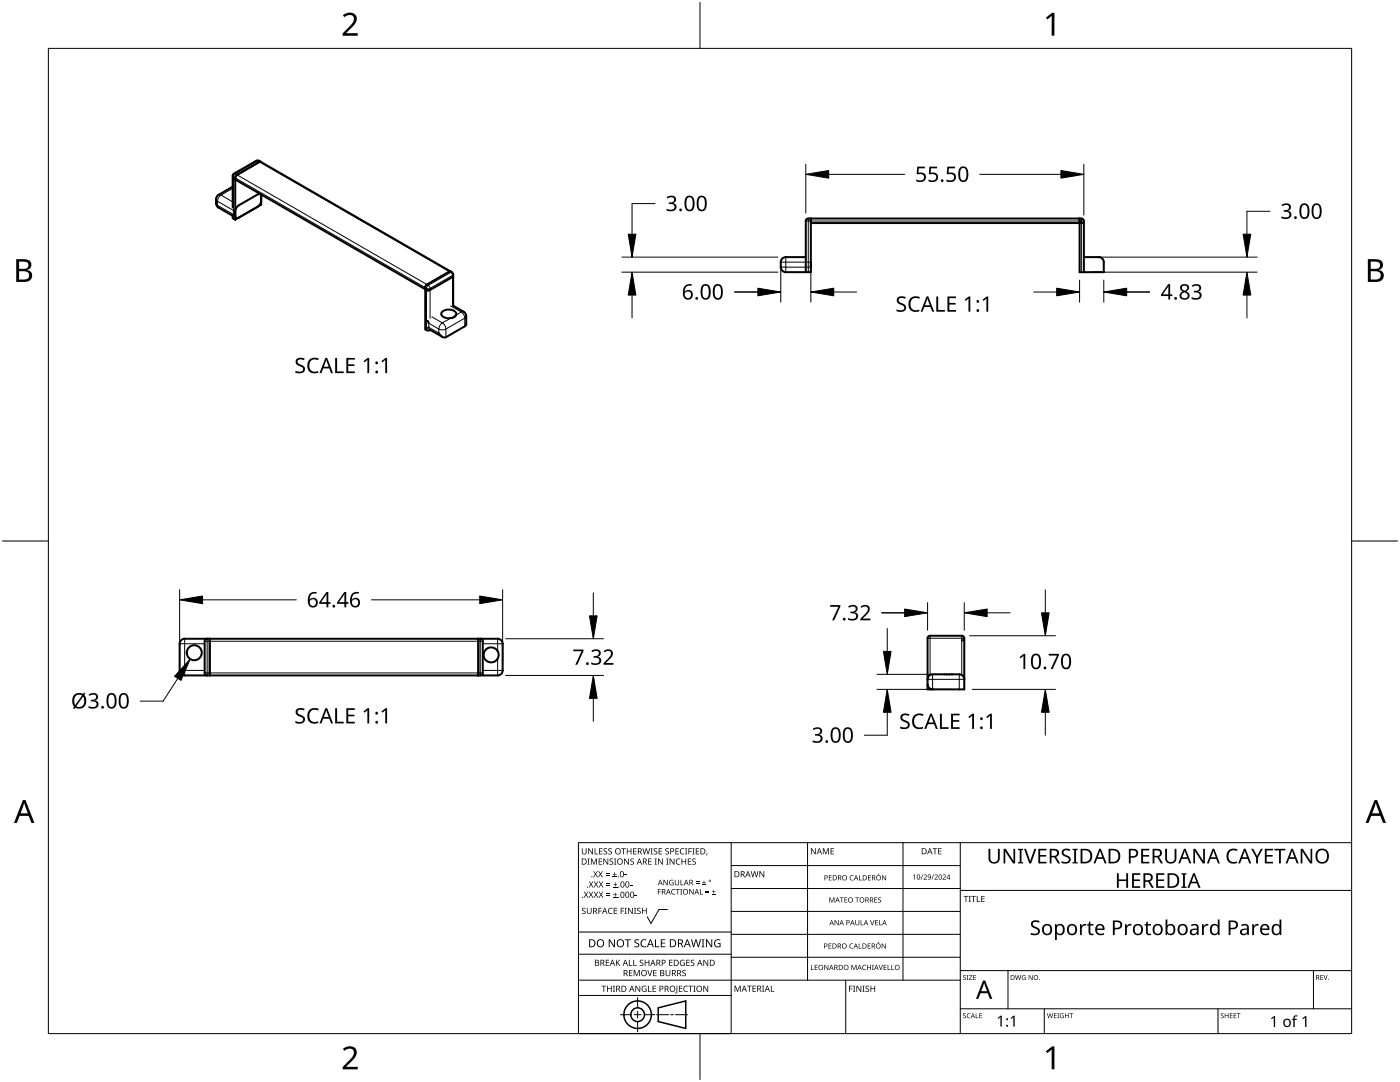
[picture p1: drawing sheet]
<svg xmlns="http://www.w3.org/2000/svg" width="279mm" height="216mm" viewBox="0 0 279 216" stroke-linecap="round" stroke-linejoin="round" font-family="sans-serif">
<g fill="none" stroke="#000" stroke-width=".4">
<path d="M46.4 37.3l-3 1.7a2.03 2.03 0 0 0 0 2.3l3 1.8M46.9 35.8l38.2 22.1 .4 .1M52 32.3l-.5-.3-.3 .1-4.6 2.7-.2 .3v6.3M52 32.3l37.9 21.9M52 32.3l-4.7 2.6-.2 .3-.2 8.6M52.1 39.2l-.2-.4-.3-.1-3.9 2.3-.5 .5-.3 .7M52.1 38.8v2l-5.2 3M46.4 43l.1 .5 .4 .3M46.9 43l.3 .5 .5-.1M52.1 40l-.2 .7-.5 .6M89.9 54.2l.4 .2 .1 .4v6.2M89.9 54.2l-4.7 2.6-.3 .4v8.5l.6 .3 .4-.2"/>
<path d="M90.4 55.1l-.1 .2-4.8 2.7M161.8 43.6v10.7h-5a1 1 0 0 1-1-1v-1a1 1 0 0 1 1-1h4M161.8 44.5h54.5M215.5 43.6l.6 .1 .2 .4v10.2M215.5 43.6v10.7h4.8v-2a1 1 0 0 0-1-1M215.5 43.6h-54.2l-.4 .3-.1 .2v10.2M216.3 51.3h3M219.3 51.3h.2M85.4 64l.2 .5M85.6 65.3l-.2 .1M85.7 65.7l2.6 1.5M88.3 62.1a1.82 1.82 0 0 1 2.8 .5 1.25 1.25 0 0 1-1.5 .9 1.41 1.41 0 0 1-1.5-.9z"/>
<path d="M90.4 61l2.1 1.2 .4 .4 .1 .5v1.6l-.2 .4-3.8 2.2a1.17 1.17 0 0 1-1.4-.8M41.3 127.5h-.2l-.3 .5v6.3l.1 .2 .4 .3M41.9 127.5v7.3M95.5 127.5v7.3M95.8 127.5h.3l.2 .5v6.3v.2l-.5 .3h-58.9a1 1 0 0 1-1-1v-5.3a1 1 0 0 1 1-1h62.4a1 1 0 0 1 1 1v5.3a1 1 0 0 1-1 1l-3.2-.1M185.1 136.6a1 1 0 0 0 1 1M185.1 135.6a1 1 0 0 1 1-1h5.3a1 1 0 0 1 1 1M185.2 127.1l.4-.2h6.3l.5 .2v10.5h-7.3zM191.9 127.8h.5"/>
<circle cx="38.8" cy="130.2" r="1.5"/>
<circle cx="98" cy="130.7" r="1.5"/>
</g>
<g fill="none" stroke="#000" stroke-width=".2">
<path d="M43.1 39.7l.3 .5M43.6 38.9h.5M44.1 38.9l-.5 .6-.2 .7M44.1 38.9l2.3 1.4M46.4 35.1l.2 .2M46.4 37.6l-2.3 1.3M46.6 35.3l38.2 22M46.6 35.3v8.3M46.7 34.7h.2M46.9 34.7l-.3 .6M46.9 34.7l38.2 22M51.2 32.1h.2"/>
<path d="M51.4 32.1l38.2 22M51.4 32.1l-4.5 2.6M51.7 32.1h-.3M43.1 40.6l.3 .4M43.4 40.2v.8M43.4 41l3.5 2M43.4 40.2l3.5 2M43.4 41l.2 .4M84.8 57.3l.3 .6M84.9 57.4l.2 .1M85.1 56.7l.4 .2M85.1 57.5h.7"/>
<path d="M85.1 57.5v8.4M85.1 56.7l-.3 .6M85.5 56.9l.3 .6M85.5 56.9l-.4 .6M85.8 57.5v6M89.6 54.1l.1 .1M89.6 54.1l-4.5 2.6M89.7 54.2l.2 .2M89.8 54.1h-.2M89.9 54.4l.4 .6M89.9 54.4l-4.4 2.5M90.2 54.3l-.3 .1"/>
<path d="M90.3 55v6M90.3 55l-4.5 2.5M90.4 54.8l-.1 .2M155.8 53.3h6M155.8 52.3h6M156.8 51.3v3M160.8 44.1h54.5M161.3 43.6v10.7M215.3 44.1l.4 .2 .1 .2M215.3 43.6v.5M215.5 44.1h.8M215.8 43.6v10.7"/>
<path d="M85.6 64.5l2 1.2v.8l-2-1.2zM85.8 65.8v.1M86.2 63.2l2.1 1.2M87.6 65.7l.7 .1 .7-.1M88.3 64.4l-.5 .6-.2 .7M88.3 64.4l.5 .6 .2 .7M89 65.7v1.6M89.9 63.5l-1.6 .9M89.9 61l2.1 1.3M92 62.3l.5 .5 .3 .7M92 62.3l-1 .6M92.5 62.2l-.5 .1"/>
<path d="M92.8 63.5v1.6M92.8 63.5l-3.8 2.2M93 63.1l-.2 .4M35.9 128.5h4.9M35.9 133.8h4.9M36.9 127.5v7.3M40.8 128h55.5M40.8 134.3h55.5M41.3 127.5v7.3M95.3 127.5v7.3M95.8 127.5v7.3M96.3 128.5h4"/>
<path d="M96.3 133.8h4M99.3 127.5v2.4M99.3 131.4v3.4M185.1 127.4h7.3M185.1 135.6h7.3M185.6 126.9v7.8M185.6 137.4v.2M186.1 134.6v3M191.4 134.6v3M191.9 126.9v7.8"/>
</g>
<path d="M9.7 9.7h260v196.5h-260z" fill="none" stroke="#000" stroke-width=".2"/>
<path d="M139.7 .5v9.2M.5 108h9.2M269.7 108h9.2M139.7 206.2v9.2" fill="none" stroke="#000" stroke-width=".2"/>
<g fill="#000">
<path d="M68.4 3.1a1.64 1.64 0 0 1 2.8 .4 2.52 2.52 0 0 1-1.2 2.2l-.9 .9h2.3v.5h-3v-.4l1.2-1.2a1.95 1.95 0 0 0 .9-2.2 1.23 1.23 0 0 0-1.8 .1zM208.7 3.5l1.3-.9h.4v4.5h-.5v-4l-.9 .8zM68.4 209.3a1.64 1.64 0 0 1 2.8 .4 2.52 2.52 0 0 1-1.2 2.2l-.9 1h2.3v.5h-3v-.5l1.2-1.2a1.95 1.95 0 0 0 .9-2.1 1.23 1.23 0 0 0-1.8 .1zM208.7 209.8l1.3-1h.4v4.6h-.5v-4l-.9 .7z"/>
<path d="M3.2 51.7h1.3a1.28 1.28 0 0 1 1.7 1.3 1.04 1.04 0 0 1-.8 .9 1.23 1.23 0 0 1 1 1.5 1.23 1.23 0 0 1-1.6 .9h-1.6zM3.8 54.1v1.7h.9a.86 .86 0 0 0 1.1-.9 .86 .86 0 0 0-1.1-.8zM3.8 52.2v1.4h.8a.78 .78 0 0 0 1.1-.7 .78 .78 0 0 0-1.1-.7z"/>
<path d="M273 51.7h1.3a1.28 1.28 0 0 1 1.7 1.3 1.04 1.04 0 0 1-.9 .9 1.23 1.23 0 0 1 1 1.5 1.23 1.23 0 0 1-1.5 .9h-1.6zM273.6 54.1v1.7h.9a.86 .86 0 0 0 1.1-.9 .86 .86 0 0 0-1.2-.8zM273.6 52.2v1.4h.8a.78 .78 0 0 0 1-.7 .78 .78 0 0 0-1.1-.7z"/>
<path d="M4.6 159.6h.5l1.8 4.6h-.6l-.6-1.4h-1.8l-.5 1.4h-.6zM4.8 160.2l-.7 2.1h1.4z"/>
<path d="M274.3 159.6h.5l1.8 4.6h-.6l-.5-1.4h-1.8l-.6 1.4h-.6zM274.6 160.2l-.7 2.1h1.4z"/>
</g>
<g fill="none" stroke="#000" stroke-width=".2">
<path d="M145.9 168.1v38.1h-30.5v-38.1h154.3M145.9 172.7h45.7M145.9 177.3h45.7M161.2 168.1v27.5M180.2 168.1v27.5M191.6 168.1v38.1M191.6 177.7h78.1M115.4 198.6h30.5M115.4 195.6h76.2M115.4 190.4h30.5M115.4 186h30.5M127.3 199v2.1"/>
<path d="M133.2 181.5h-1.7l-1.6 2.8-.7-1.4M145.9 181.9h45.7M145.9 186.4h45.7M145.9 191h45.7M168.8 195.6v10.6M191.6 193.7h78.1M201.2 193.7v7.6M262.1 193.7v7.6M123.8 202.5h2.1M126.6 202.5h1.3M127.3 201.8v1.4M127.3 203.8v2.1"/>
<path d="M128.6 202.5h2.1M131 202.5h2.4M133.8 202.5h.6M134.8 202.5h2.4M191.6 201.3h78.1M208.4 201.3v4.9M243.1 201.3v4.9"/>
</g>
<g fill="#000">
<path d="M116.1 169.3h.2v.8a.32 .32 0 0 0 .3 .3 .32 .32 0 0 0 .3-.3v-.8h.2v.8a.47 .47 0 0 1-.5 .4 .47 .47 0 0 1-.5-.5zM116.5 177.9h.2l.3 .5 .3-.5h.1l-.4 .6 .4 .6h-.1l-.3-.5-.4 .5h-.1l.4-.6zM117.3 171.3h.4l-.1 .1v1l.1 .1h-.4l.1-.1v-1zM117.4 169.3h.2l.6 1v-1h.1v1.2h-.1l-.7-1v1h-.1zM117.5 177.9h.2l.3 .5 .3-.5h.1l-.4 .6 .4 .6h-.1l-.4-.5-.3 .5h-.1l.4-.6zM117.5 175.9h.2l.3 .5 .3-.5h.1l-.4 .6 .5 .6h-.2l-.3-.5-.4 .5h-.1l.4-.6zM117.9 171.3h.3l.3 1 .4-1h.2v1.2h-.1v-1l-.4 1h-.1l-.4-1v1h-.2zM118.7 169.3h.1v1h.6v.2h-.7zM118.4 173.8h.1l.3 .5 .3-.5h.2l-.4 .6 .4 .7h-.1l-.4-.6-.3 .6h-.1l.4-.7zM118.5 177.9h.2l.2 .5 .3-.5h.2l-.4 .6 .4 .6h-.1l-.4-.5-.3 .5h-.1l.4-.6zM118.5 175.9h.2l.3 .5 .3-.5h.1l-.4 .6 .4 .6h-.1l-.3-.5-.4 .5h-.1l.4-.6zM119.5 171.3h.7v.1h-.6v.4h.5v.2h-.5v.4h.6v.1h-.7z"/>
<path d="M119.6 169.3h.6v.1h-.5v.4h.5v.1h-.5v.4h.5v.2h-.6zM119.4 173.8h.1l.3 .5 .3-.5h.2l-.4 .6 .4 .7h-.1l-.4-.6-.3 .6h-.2l.5-.7zM119.5 177.9h.1l.3 .5 .3-.5h.2l-.4 .6 .4 .6h-.1l-.4-.5-.3 .5h-.1l.4-.6zM119.5 175.9h.2l.3 .5 .3-.5h.1l-.4 .6 .4 .6h-.1l-.4-.5-.3 .5h-.1l.4-.6zM120.9 174.6h.8v.1h-.8zM120.9 174.2h.8v.1h-.8zM121 178.7h.8v.1h-.8zM121 178.3h.8v.1h-.8zM121 176.6h.8v.1h-.8zM121 176.3h.8v.1h-.8zM120.5 169.4l.4-.1h.3l-.1 .1a.25 .25 0 0 0-.4-.1 .25 .25 0 0 0 0 .4 .4 .4 0 0 1 .5 .3 .4 .4 0 0 1-.3 .5 .4 .4 0 0 1-.5-.2h.2a.27 .27 0 0 0 .4-.1 .27 .27 0 0 0-.3-.3l-.2-.2zM120.4 171.3h.2l.6 1v-1h.2v1.2h-.2l-.6-1v1h-.2z"/>
<path d="M121.4 169.4l.5-.1h.2v.1a.25 .25 0 0 0-.4-.1 .25 .25 0 0 0 0 .4 .4 .4 0 0 1 .4 .3 .4 .4 0 0 1-.2 .5 .4 .4 0 0 1-.5-.2h.1a.27 .27 0 0 0 .5-.1 .27 .27 0 0 0-.4-.3l-.2-.2zM122.3 174.9h.8v.2h-.8zM122.4 179h.8v.1h-.8zM122.4 177h.8v.1h-.8zM121.7 171.4l.4-.1 .3 .1-.1 .1a.25 .25 0 0 0-.4-.1 .25 .25 0 0 0 0 .4 .4 .4 0 0 1 .5 .3 .4 .4 0 0 1-.3 .5 .4 .4 0 0 1-.5-.3l.2 .1a.27 .27 0 0 0 .4-.2 .27 .27 0 0 0-.3-.3l-.2-.2zM122.6 174h.1v.4h.4v.1h-.4v.4h-.1v-.4h-.3v-.1h.3zM122.7 178.1h.1v.4h.4v.1h-.4v.3h-.1v-.3h-.3v-.1h.3zM122.7 176.1h.2v.3h.3v.2h-.3v.3h-.2v-.3h-.3v-.2h.3zM122.5 171.3h.5l-.2 .1v1l.2 .1h-.5l.2-.1v-1zM124 169.3h.9v.1h-.4v1.1h-.1v-1.1h-.4zM124.7 174.5h.4v.2h-.4zM124.6 171.3h.1l.7 1v-1h.1v1.2h-.2l-.6-1v1h-.1z"/>
<path d="M125.7 176.6h.5v.1h-.5zM125.1 169.3h.1v.5h.7v-.5h.1v1.2h-.1v-.6h-.7v.6h-.1zM125.8 171.4l.5-.1 .2 .1v.1a.25 .25 0 0 0-.4-.1 .25 .25 0 0 0 0 .4 .4 .4 0 0 1 .4 .3 .4 .4 0 0 1-.2 .5 .4 .4 0 0 1-.5-.3l.1 .1a.27 .27 0 0 0 .5-.2 .27 .27 0 0 0-.4-.3l-.2-.2zM126.7 178.6h.4v.2h-.4zM126.4 169.3h.6v.1h-.5v.4h.5v.1h-.5v.4h.5v.2h-.6zM128.2 169.3h.2l.2 1 .3-1h.2l.2 1 .3-1h.1l-.3 1.2h-.1l-.3-1.1-.3 1.1h-.2zM129.4 171.3h.6v.1h-.5v.4h.5v.2h-.5v.4h.5v.1h-.6zM129.8 169.3h.5l-.2 .1v1l.2 .1h-.5l.2-.1v-1zM130.7 171.3h.4l-.1 .1v1l.1 .1h-.4l.1-.1v-1zM130.5 169.4l.4-.1h.3l-.1 .1a.25 .25 0 0 0-.4-.1 .25 .25 0 0 0 0 .4 .4 .4 0 0 1 .5 .3 .4 .4 0 0 1-.3 .5 .4 .4 0 0 1-.5-.2h.2a.27 .27 0 0 0 .4-.1 .27 .27 0 0 0-.3-.3l-.2-.2zM131.3 177.4h.6v.1h-.5v.4h.5v.1h-.5v.5h-.1zM131.4 169.3h.7v.1h-.5v.4h.5v.1h-.5v.4h.5v.2h-.7z"/>
<path d="M131.3 171.3h.2l.7 1-.1-1h.2v1.2h-.2l-.6-1v1h-.2zM132.4 175.6h.2l.6 .9v-.9h.1v1h-.2l-.6-.9v.9h-.1zM133 171.3h.4l-.1 .1v1l.1 .1h-.4l.1-.1v-1zM132.8 169.4l.4-.1h.3l-.1 .1a.25 .25 0 0 0-.3-.1 .25 .25 0 0 0 0 .4 .4 .4 0 0 1 .4 .3 .4 .4 0 0 1-.3 .5 .4 .4 0 0 1-.4-.2h.1a.27 .27 0 0 0 .5-.1 .27 .27 0 0 0-.4-.3l-.2-.2zM133.7 175.7l.5-.2 .2 .1v.1a.45 .45 0 0 0-.7 .4 .45 .45 0 0 0 .6 .4v-.3h-.2v-.1h.3v.5a.6 .6 0 0 1-.8-.1 .6 .6 0 0 1 .1-.8zM134.1 177.5l.4-.1h.3l-.1 .2a.44 .44 0 0 0-.6 .4 .44 .44 0 0 0 .6 .3 .52 .52 0 0 1-.7 0 .52 .52 0 0 1 .1-.8zM133.6 171.3h.2l.7 1v-1h.1v1.2h-.2l-.6-1v1h-.2zM134.9 177.4h.8v.1h-.4v1h-.1v-1h-.3zM135 171.5l.5-.2 .3 .1-.1 .1a.49 .49 0 0 0-.7 .4 .49 .49 0 0 0 .7 .5 .52 .52 0 0 1-.6 0 .52 .52 0 0 1-.2-.6zM134.8 169.3h.7v.1h-.6v.4h.5v.1h-.5v.4h.6v.2h-.7zM134.7 175.6h.1v.7a.28 .28 0 0 0 .3 .2 .28 .28 0 0 0 .3-.2v-.7h.1v.7a.42 .42 0 0 1-.4 .4 .42 .42 0 0 1-.4-.4zM135.8 175.6h.1v.9h.5v.1h-.6z"/>
<path d="M135.8 177.4h.3l-.1 .1v.9l.1 .1h-.3l.1-.1v-.9zM135.8 169.4l.5-.2 .3 .1-.1 .1a.49 .49 0 0 0-.7 .5 .49 .49 0 0 0 .8 .4 .52 .52 0 0 1-.7 .1 .52 .52 0 0 1-.2-.6zM136 171.3h.2v.5h.6v-.5h.1v1.2h-.1v-.5h-.6v.5h-.2zM136.7 169.3h.5l-.2 .1v1l.2 .1h-.5l.2-.1v-1zM137.4 169.3h.7v.1h-.6v.4h.5v.2h-.5v.5h-.1zM137.3 171.3h.6v.1h-.5v.4h.5v.2h-.5v.4h.5v.1h-.6zM137.6 177.4h.1l.6 .9v-.9h.1v1.1h-.1l-.6-.9v.9h-.1zM138.2 169.3h.4l-.1 .1v1l.1 .1h-.4l.1-.1v-1zM138.9 176.2h.7v.1h-.7zM138.9 175.9h.7v.1h-.7zM138.2 171.4l.4-.1 .3 .1-.1 .1a.25 .25 0 0 0-.4-.1 .25 .25 0 0 0 0 .4 .4 .4 0 0 1 .5 .3 .4 .4 0 0 1-.3 .5 .4 .4 0 0 1-.5-.3l.2 .1a.27 .27 0 0 0 .4-.2 .27 .27 0 0 0-.3-.3l-.2-.2zM138.9 169.3h.6v.1h-.5v.4h.5v.1h-.5v.4h.5v.2h-.6z"/>
<path d="M139.7 177.4h.1v1h.5v.1h-.6zM140.1 176.5h.8v.1h-.8zM140.4 175.7h.2v.3h.3v.2h-.3v.3h-.2v-.3h-.3v-.2h.3zM140.8 178h.7v.2h-.7zM140.8 177.7h.7v.1h-.7zM141 170.3h.2l-.3 .4zM142.1 178.4h.7v.1h-.7zM142.4 177.6h.1v.3h.3v.1h-.3v.3h-.1v-.3h-.3v-.1h.3zM149.8 173.8h.2l.2 1.1 .3-1.1h.2l.3 1.1 .2-1.1h.2l-.3 1.2h-.2l-.3-1-.3 1h-.1zM151.6 173.8h.1l.7 1v-1h.1v1.2h-.2l-.6-1v1h-.1zM161.8 169.3h.2l.7 1v-1h.1v1.2h-.2l-.6-1v1h-.2zM164.2 169.3h.2l.4 .9 .4-.9h.2v1.2h-.1v-1.1l-.4 1.1h-.1l-.4-1.1v1.1h-.2z"/>
<path d="M165.4 174.6h.6v.2h-.5v.3h.5v.1h-.5v.4h.5v.1h-.6zM165.8 169.3h.6v.1h-.5v.4h.5v.1h-.5v.4h.5v.2h-.6zM169.7 174.8l.4-.2 .2 .1v.1a.41 .41 0 0 0-.6 .4 .41 .41 0 0 0 .6 .3 .48 .48 0 0 1-.7 0 .48 .48 0 0 1 .1-.7zM171.4 174.6h.2v.9h.4v.2h-.6zM173.2 174.6h.6v.2h-.4v.3h.4v.1h-.4v.4h.4v.1h-.6zM175.4 174.3h.1l-.3 .3zM175.3 179.2l.3-.1h.2v.1a.24 .24 0 0 0-.3-.1 .24 .24 0 0 0-.1 .3 .24 .24 0 0 0 .3 .2 .32 .32 0 0 1 0 .5 .32 .32 0 0 1-.5-.2l.1 .1a.26 .26 0 0 0 .3 0 .26 .26 0 0 0 .1-.3 .26 .26 0 0 0-.3-.1zM176 174.6h.2l.5 .9v-.9h.1v1.1h-.1l-.6-.9v.9h-.1zM182.2 174.7l.4-.2v1h-.1v-.9l-.2 .2zM184.1 174.5h.1l-.3 1h-.2zM184.3 174.6a.37 .37 0 0 1 .6 0 .37 .37 0 0 1-.2 .6l-.2 .2h.5v.1h-.7l.3-.4a.27 .27 0 0 0 .3-.3 .27 .27 0 0 0-.4-.2zM186.3 174.5h.1l-.4 1h-.1z"/>
<path d="M186.1 169.3h.9v.1h-.3v1.1h-.2v-1.1h-.4zM186.5 174.6a.37 .37 0 0 1 .6 0 .37 .37 0 0 1-.2 .6l-.3 .2h.6v.1h-.7l.2-.4a.27 .27 0 0 0 .3-.3 .27 .27 0 0 0-.3-.2zM187.2 169.3h.7v.1h-.5v.4h.5v.1h-.5v.4h.5v.2h-.7zM188.1 174.6a.37 .37 0 0 1 .6 0 .37 .37 0 0 1-.2 .6l-.2 .2h.5v.1h-.7l.3-.4a.27 .27 0 0 0 .3-.3 .27 .27 0 0 0-.4-.2zM192.3 178.8h.9v.1h-.3v1.1h-.2v-1.1h-.4zM193.3 178.8h.5l-.2 .1v1l.2 .1h-.5l.2-.1v-1zM193.8 178.8h1v.1h-.4v1.1h-.2v-1.1h-.4zM194.9 178.8h.2v1.1h.5v.1h-.7zM195.8 178.8h.7v.1h-.5v.4h.5v.1h-.5v.5h.5v.1h-.7zM197.3 169.4h.3v1.9a.76 .76 0 0 0 .8 .7 .76 .76 0 0 0 .8-.7v-1.9h.3v1.9a1.12 1.12 0 0 1-1.1 1 1.12 1.12 0 0 1-1.1-1.1zM200.3 169.4h.4l1.6 2.4v-2.4h.3v2.9h-.4l-1.6-2.4v2.4h-.3zM203.2 169.4h1v.2l-.3 .1v2.3l.3 .1v.2h-1v-.2l.3-.1v-2.3l-.3-.1z"/>
<path d="M204.4 169.4h.4l.8 2.5 .8-2.5h.4l-1 2.9h-.4zM207.2 169.4h1.6v.3h-1.2v.9h1.2v.3h-1.2v1.1h1.2v.3h-1.6zM212 169.6a1.38 1.38 0 0 1 1.6-.1l-.1 .3-.4-.1a.51 .51 0 0 0-.7 0 .51 .51 0 0 0 .1 .8l.3 .1a.9 .9 0 0 1 .9 1.1 .9 .9 0 0 1-1.3 .6l-.6-.1v-.4a1.03 1.03 0 0 0 1.5-.2 1.04 1.04 0 0 0-1-.8 .77 .77 0 0 1-.3-1.2zM214 169.4h1.1v.2l-.4 .1v2.3l.4 .1v.2h-1.1v-.2l.4-.1v-2.3l-.4-.1zM222.9 174.2h.4v1.3h1.5v-1.3h.3v3h-.3v-1.4h-1.5v1.4h-.4zM225.9 174.2h1.7v.4h-1.3v.9h1.2v.3h-1.2v1h1.3v.4h-1.7zM227.8 169.4h1.6v.3h-1.3v.9h1.2v.3h-1.2v1.1h1.3v.3h-1.6zM230.7 174.2h1.7v.4h-1.3v.9h1.2v.3h-1.2v1h1.3v.4h-1.7zM232.5 169.4h.4v1.9a.76 .76 0 0 0 .8 .7 .76 .76 0 0 0 .7-.7v-1.9h.4v1.9a1.12 1.12 0 0 1-1.1 1 1.12 1.12 0 0 1-1.2-1.1zM235.8 174.2h1v.3h-.3v2.4l.3 .1v.2h-1v-.2l.3-.1v-2.4h-.3zM238.2 169.4h.4l1.5 2.4v-2.4h.4v2.9h-.5l-1.5-2.4v2.4h-.3zM245.1 169.7a1.63 1.63 0 0 1 1.9-.2l-.2 .3a1.14 1.14 0 0 0-1.4 .1 1.14 1.14 0 0 0-.2 1.4 1.11 1.11 0 0 0 1.7 .6v.3a1.5 1.5 0 0 1-1.8-.3 1.5 1.5 0 0 1-.2-1.9z"/>
<path d="M249.7 169.4h.4l.8 1.4 .7-1.4h.4l-.9 1.8v1.1h-.4v-1.1zM252.4 169.4h1.7v.3h-1.3v.9h1.2v.3h-1.2v1.1h1.3v.3h-1.7zM254.3 169.4h2.2v.3h-.9v2.6h-.4v-2.6h-.9zM259.6 169.4h.4l1.6 2.4-.1-2.4h.4v2.9h-.4l-1.6-2.4v2.4h-.3zM116.2 181.3l.4-.2 .3 .1-.1 .1a.25 .25 0 0 0-.4-.1 .25 .25 0 0 0 0 .4 .4 .4 0 0 1 .5 .3 .4 .4 0 0 1-.3 .5 .4 .4 0 0 1-.5-.2h.2a.27 .27 0 0 0 .4-.1 .27 .27 0 0 0-.3-.3l-.2-.2zM117.1 181.1h.2v.8a.32 .32 0 0 0 .3 .3 .32 .32 0 0 0 .3-.3v-.8h.2v.8a.47 .47 0 0 1-.5 .5 .47 .47 0 0 1-.5-.5zM119.4 181.1h.7v.2h-.5v.4h.5v.1h-.5v.6h-.2zM120 196.7h1v.1h-.4v1.1h-.2v-1.1h-.4zM120.9 191.5h.7v.1h-.6v.4h.5v.2h-.5v.4h.6v.1h-.7zM121.5 181.3l.4-.2 .4 .1-.1 .1a.49 .49 0 0 0-.7 .5 .49 .49 0 0 0 .7 .4 .52 .52 0 0 1-.6 .1 .52 .52 0 0 1-.3-.6zM121.1 196.7h.2v.5h.6v-.5h.2v1.2h-.2v-.6h-.6v.6h-.2zM121.5 187.4h.2l.9 1.3v-1.3h.1v1.6h-.2l-.8-1.3v1.3h-.2z"/>
<path d="M122.3 196.7h.4l-.1 .1v1l.1 .1h-.4l.2-.1v-1zM122.5 181.1h.7v.2h-.6v.4h.5v.1h-.5v.4h.6v.2h-.7zM122.9 191.5h.2v.6l.5-.6h.2l-.5 .5 .5 .7h-.2l-.4-.6-.1 .6h-.2zM123.9 181.1h.6v.2h-.5v.4h.5v.1h-.5v.6h-.1zM124.7 181.1h.4l-.2 .2v.9l.2 .2h-.4l.1-.2v-.9zM124.7 187.4h1.2v.2h-.5v1.4h-.2v-1.4h-.5zM125.5 191.5h.2v1.1h.5v.1h-.7zM125.5 193.6h.7v.1h-.5v.4h.5v.1h-.5v.4h.5v.2h-.7zM125.3 181.1h.2l.7 1.1-.1-1.1h.2v1.3h-.2l-.6-1v1h-.2zM126.4 191.5h.1v1.1h.6v.1h-.7zM126.5 181.1h.5l-.2 .2v.9l.2 .2h-.5l.2-.2v-.9zM126.5 193.6h.2l.4 1 .4-1h.2v1.2h-.2v-1.1l-.4 1.1h-.1l-.4-1.1v1.1h-.1z"/>
<path d="M126.7 187.6l.3-.2 .6 .1-.2 .1a.33 .33 0 0 0-.6 .2 .33 .33 0 0 0 .4 .4 .47 .47 0 0 1 .4 .6 .47 .47 0 0 1-.7 .2h-.3v-.2h.2a.35 .35 0 0 0 .6-.2 .35 .35 0 0 0-.5-.4l-.3-.2zM126.8 196.7h.2l.6 1v-1h.2v1.2h-.2l-.7-1 .1 1h-.2zM127.2 181.3l.4-.2 .3 .1-.1 .1a.25 .25 0 0 0-.4-.1 .25 .25 0 0 0 0 .4 .4 .4 0 0 1 .5 .3 .4 .4 0 0 1-.3 .5 .4 .4 0 0 1-.5-.2h.2a.27 .27 0 0 0 .4-.1 .27 .27 0 0 0-.3-.3l-.2-.2zM127.7 191.6l.4-.1 .3 .1-.1 .1a.25 .25 0 0 0-.3-.1 .25 .25 0 0 0 0 .4 .4 .4 0 0 1 .4 .3 .4 .4 0 0 1-.3 .5 .4 .4 0 0 1-.4-.3l.1 .1a.27 .27 0 0 0 .5-.2 .27 .27 0 0 0-.4-.3l-.2-.2zM128 187.6l.6-.2 .4 .1-.1 .2a.63 .63 0 0 0-.9 .5 .63 .63 0 0 0 1 .6v.2a.83 .83 0 0 1-1.1-.3 .83 .83 0 0 1 .1-1.1zM128.2 196.8l.6-.1 .2 .1v.1a.5 .5 0 0 0-.8 .4 .5 .5 0 0 0 .7 .5v-.4h-.3v-.1h.4v.6a.66 .66 0 0 1-.8-.2 .66 .66 0 0 1 0-.9zM128.1 181.1h.2v.6h.6v-.6h.2v1.3h-.2v-.6h-.6v.6h-.2zM129.2 193.6h.1l.4 1 .3-1h.2l-.4 1.2h-.2zM129.3 196.7h.2v1.1h.5v.1h-.7zM128.7 191.5h.1v.5h.6v-.5h.2v1.2h-.2v-.5h-.6v.5h-.1zM130.7 187.4h.2v1.4h.7v.2h-.9zM130.2 196.7h.7v.1h-.5v.4h.5v.1h-.5v.5h.5v.1h-.7z"/>
<path d="M130.4 193.6h.6v.1h-.5v.4h.5v.1h-.5v.4h.5v.2h-.6zM131.9 187.4h.9v.2h-.7v.5h.6v.2h-.6v.5h.7v.2h-.9zM132.8 193.6h.2v.7a.32 .32 0 0 0 .3 .4 .32 .32 0 0 0 .3-.4v-.7h.2v.7a.47 .47 0 0 1-.5 .5 .47 .47 0 0 1-.5-.5zM133.5 191.5h.7v.1h-.5v.4h.5v.2h-.5v.4h.5v.1h-.7zM135 196.7h.2v1.3l-.1 .2h-.3l-.1-.1 .3-.2zM135.5 196.7h.7v.1h-.5v.4h.4v.1h-.4v.5h.5v.1h-.7zM135.8 191.7l.5-.2 .4 .1-.1 .1a.5 .5 0 0 0-.8 .4 .5 .5 0 0 0 .7 .5v-.4h-.2v-.1h.4v.6a.66 .66 0 0 1-.9-.1 .66 .66 0 0 1 0-.9zM136.2 193.7l.4-.2 .3 .1-.1 .1a.25 .25 0 0 0-.4-.1 .25 .25 0 0 0 0 .4 .4 .4 0 0 1 .5 .3 .4 .4 0 0 1-.3 .5 .4 .4 0 0 1-.5-.2h.2a.27 .27 0 0 0 .5-.1 .27 .27 0 0 0-.4-.3l-.2-.2zM136.5 196.8l.5-.1 .3 .1-.1 .1a.49 .49 0 0 0-.7 .4 .49 .49 0 0 0 .8 .4 .52 .52 0 0 1-.7 .1 .52 .52 0 0 1-.2-.6zM137 191.5h.6v.1h-.5v.4h.5v.2h-.5v.4h.5v.1h-.6zM137.4 196.7h.9v.1h-.4v1.1h-.1v-1.1h-.4zM137.9 191.6l.4-.1 .3 .1-.1 .1a.25 .25 0 0 0-.4-.1 .25 .25 0 0 0 0 .4 .4 .4 0 0 1 .5 .3 .4 .4 0 0 1-.3 .5 .4 .4 0 0 1-.5-.3l.2 .1a.27 .27 0 0 0 .4-.2 .27 .27 0 0 0-.3-.3l-.2-.2z"/>
<path d="M138.4 196.7h.4l-.1 .1v1l.1 .1h-.4l.1-.1v-1zM137.9 187.4h.2l.3 1.4 .4-1.4h.2l.4 1.4 .3-1.4h.2l-.4 1.6h-.2l-.4-1.3-.4 1.3h-.2zM140 187.4h.6l-.2 .2v1.3l.2 .1h-.6l.2-.1v-1.3zM140.4 196.7h.1l.7 1v-1h.1v1.2h-.1l-.7-1v1h-.1zM140.4 191.5h.2l.6 1v-1h.1v1.2h-.1l-.7-1v1h-.1zM140.9 187.4h.2l.9 1.3v-1.3h.1v1.6h-.2l-.8-1.3v1.3h-.2zM142.7 187.6l.7-.2 .4 .1-.1 .2a.65 .65 0 0 0-1 .5 .65 .65 0 0 0 .9 .6v-.4h-.3v-.2h.5v.7a.86 .86 0 0 1-1.1-.1 .86 .86 0 0 1 0-1.2zM146.6 196.7h.2l.4 1 .4-1h.2v1.2h-.1v-1.1l-.4 1.1h-.2l-.4-1.1v1.1h-.1zM149.1 196.7h.9v.1h-.4v1.1h-.1v-1.1h-.4zM150.2 196.7h.7v.1h-.6v.4h.5v.1h-.5v.5h.6v.1h-.7zM152.1 196.7h.4l-.1 .1v1l.1 .1h-.4l.1-.1v-1zM153.8 196.7h.2v1.1h.5v.1h-.7z"/>
<path d="M161.8 192.5h.2v.9h.4v.2h-.6zM162.6 192.5h.6v.1h-.5v.4h.4v.1h-.4v.3h.5v.2h-.6zM164.5 192.5h.2l.5 .9v-.9h.1v1.1h-.1l-.6-.9v.9h-.1zM165.4 188.3h.5v.1h-.4v.3h.4v.1h-.4v.4h.4v.1h-.5zM165.5 179.1h.2l.3 .8 .4-.8h.1v1h-.1v-.9l-.4 .9-.4-.9v.9h-.1zM166.6 183.6h.1l.6 .8v-.8h.1v1h-.2l-.5-.8v.8h-.1zM167.6 179.1h.8v.1h-.3v.9h-.2v-.9h-.3zM168.5 179.1h.6v.1h-.4v.3h.4v.1h-.4v.4h.4v.1h-.6zM169.5 196.7h.6v.1h-.5v.5h.5v.1h-.5v.5h-.1zM169.6 188.4l.4-.2 .3 .1-.1 .1a.41 .41 0 0 0-.6 .4 .41 .41 0 0 0 .6 .3 .48 .48 0 0 1-.6 0 .48 .48 0 0 1 0-.7zM169.9 192.5h.2l.3 .9 .4-.9h.1v1.1h-.1v-.9l-.4 .9-.4-.9v.9h-.1zM170.2 196.7h.5l-.2 .1v1l.2 .1h-.5l.2-.1v-1z"/>
<path d="M170.7 179.1h.7v.1h-.3v.9h-.1v-.9h-.3zM171.4 188.3h.1v.9h.5v.1h-.6zM170.7 183.6h.1v.7a.26 .26 0 0 0 .3 .2 .26 .26 0 0 0 .3-.2v-.7h.1v.7a.39 .39 0 0 1-.4 .3 .39 .39 0 0 1-.4-.3zM171.8 183.6h.1v.9h.4v.1h-.5zM170.9 196.7h.2l.6 1v-1h.2v1.2h-.2l-.6-1v1h-.2zM172.1 196.7h.5l-.2 .1v1l.2 .1h-.5l.2-.1v-1zM172.2 192.7l.4-.2 .3 .1-.1 .1a.41 .41 0 0 0-.6 .4 .41 .41 0 0 0 .6 .3 .48 .48 0 0 1-.7-.1 .48 .48 0 0 1 .1-.6zM172.8 196.8l.4-.1h.2v.2a.25 .25 0 0 0-.4-.1 .25 .25 0 0 0 0 .4 .4 .4 0 0 1 .5 .3 .4 .4 0 0 1-.3 .4 .4 .4 0 0 1-.5-.2l.2 .1a.27 .27 0 0 0 .4-.2 .27 .27 0 0 0-.3-.3l-.3-.2zM173.6 183.6h.2l.3 .9 .3-.9h.1l-.4 1h-.1zM173.2 188.3h.5v.1h-.4v.3h.4v.1h-.4v.4h.4v.1h-.5zM173 192.5h.2v.5h.5v-.5h.1v1.1h-.1v-.5h-.5v.5h-.2zM174 192.5h.4l-.1 .1v.9l.1 .1h-.4l.1-.1v-.9z"/>
<path d="M173.7 196.7h.2v.5h.6v-.5h.2v1.2h-.2v-.6h-.6v.6h-.2zM174.5 179.1h.6v.1h-.5v.3h.4v.1h-.4v.4h.5v.1h-.6zM175.3 187.9l.2 .1-.3 .2zM174.6 183.6h.6v.1h-.4v.3h.4v.1h-.4v.4h.4v.1h-.6zM175.4 192.5h.1l.3 .9 .3-.9h.1l-.4 1.1h-.1zM175.4 183.6h.2v.9h.4v.1h-.6zM176 188.3h.1l.6 .8v-.8h.1v1h-.2l-.5-.9v.9h-.1zM176.4 192.5h.5v.1h-.4v.4h.4v.1h-.4v.3h.4v.2h-.5zM177.1 192.5h.2v.9h.4v.2h-.6zM177.9 192.5h.1v.9h.5v.2h-.6zM192.2 194.7l.4-.1h.2l-.1 .1a.24 .24 0 0 0-.3 0 .24 .24 0 0 0-.1 .3 .24 .24 0 0 0 .4 .1 .31 .31 0 0 1 0 .4 .31 .31 0 0 1-.5-.1 .24 .24 0 0 0 .3 .1 .24 .24 0 0 0 .1-.3l-.4-.3zM192.9 194.6h.4l-.1 .1v.7l.1 .1h-.4l.1-.1v-.7z"/>
<path d="M193.4 194.6h.6l-.5 .8h.6v.1h-.7l.5-.8h-.5zM194.2 194.6h.6v.1h-.4v.3h.4v.1h-.4v.3h.4v.1h-.6zM202.6 194.6h.1l.2 .8 .2-.8h.2l.2 .8 .2-.8h.1l-.2 .9h-.2l-.2-.8-.2 .8h-.2zM204 194.7l.4-.1h.3l-.1 .1a.4 .4 0 0 0-.6 .4 .4 .4 0 0 0 .6 .3v-.3l-.2-.1h.3v.5a.53 .53 0 0 1-.7-.1 .53 .53 0 0 1 0-.7zM205.3 194.6h.1l.6 .8v-.8h.1v.9h-.2l-.5-.8v.8h-.1zM205.9 183.9a1.38 1.38 0 0 1 1.6-.1l-.1 .3-.4-.1a.52 .52 0 0 0-.7 0 .52 .52 0 0 0-.1 .7l.4 .2a.9 .9 0 0 1 .9 1.1 .9 .9 0 0 1-1.2 .6l-.6-.1v-.4a1.03 1.03 0 0 0 1.5-.2 1.04 1.04 0 0 0-1.1-.8 .77 .77 0 0 1-.2-1.2zM215.5 184.4h.3l.1 .4 .4-.4h.5v.3h-.5l-.3 .3-.1 1.6h-.4zM217.4 183.9h.2v.5h.6v.3h-.6v1.2l.2 .4h.5v.3a.67 .67 0 0 1-1.1-.7v-1.2h-.3v-.2l.3-.1zM224.5 184.4h.3l.1 .4 .4-.4h.5v.3h-.5l-.3 .3-.1 1.6h-.4zM228.9 183.9h.2v.5h.6v.3h-.6v1.2l.2 .4h.4v.3a.67 .67 0 0 1-1-.7v-1.2h-.3v-.2l.3-.1zM239.9 184.4h.3v.4l.4-.4h.6l-.1 .3h-.5l-.3 .3-.1 1.6h-.3zM249.9 184.4h.3l.1 .4 .3-.4h.6l-.1 .3h-.4l-.3 .3-.1 1.6h-.4z"/>
<path d="M263.5 194.6h.6v.1h-.5v.3h.4v.1h-.4v.3h.5v.1h-.6zM264.1 194.6h.2l.2 .8 .3-.8h.2l-.4 .9h-.1zM192.2 202.3l.4-.1h.2l-.1 .1a.24 .24 0 0 0-.3 0 .24 .24 0 0 0-.1 .3 .24 .24 0 0 0 .4 .1 .31 .31 0 0 1 0 .5 .31 .31 0 0 1-.5-.2 .24 .24 0 0 0 .3 .1 .24 .24 0 0 0 .1-.3l-.4-.2zM193.1 202.3l.3-.1h.3l-.1 .1a.39 .39 0 0 0-.5 .4 .39 .39 0 0 0 .5 .3 .46 .46 0 0 1-.6 0 .46 .46 0 0 1 .1-.7zM194.7 202.2h.1v.8h.5v.2h-.6zM195.4 202.2h.6v.1h-.4v.3h.4v.1h-.4v.4h.4v.1h-.6zM199.1 203.1l.6-.4h.2v2.1h-.2v-1.9l-.5 .4zM201.7 203.1l.6-.4h.2v2.1h-.3v-1.9l-.4 .4zM209 202.2h.1l.2 .8 .2-.8h.1l.3 .8 .2-.8h.1l-.3 1h-.1l-.2-.9-.3 .9h-.1zM210.3 202.2h.6v.1h-.4v.3h.3v.1h-.3v.4h.4v.1h-.6zM211 202.2h.4l-.2 .1v.8l.2 .1h-.4l.1-.1v-.8zM211.6 202.3l.7-.1-.1 .1a.4 .4 0 0 0-.6 .4 .4 .4 0 0 0 .6 .3v-.2l-.2-.2h.3v.5a.53 .53 0 0 1-.7-.1 .53 .53 0 0 1 0-.7z"/>
<path d="M212.5 202.2h.2v.4h.5v-.4h.1v1h-.1v-.5h-.5v.5h-.2zM213.4 202.2h.8v.1h-.3v.9h-.2v-.9h-.3zM243.7 202.3l.3-.1h.2v.1a.24 .24 0 0 0-.3 0 .24 .24 0 0 0-.1 .3 .24 .24 0 0 0 .3 .1 .31 .31 0 0 1 0 .5 .31 .31 0 0 1-.5-.2 .24 .24 0 0 0 .4 .1 .24 .24 0 0 0 0-.3l-.3-.2zM244.4 202.2h.2v.4h.5v-.4h.1v1h-.1v-.5h-.5v.5h-.2zM245.4 202.2h.6v.1h-.4v.3h.4v.1h-.4v.4h.4v.1h-.6zM246.2 202.2h.5v.1h-.4v.3h.4v.1h-.4v.4h.4v.1h-.5zM246.8 202.2h.8v.1h-.3v.9h-.2v-.9h-.3zM253.7 203.2l.6-.5h.2v2.2h-.3v-1.9l-.4 .4zM258.2 202.7l.3-.1h.5l-.1 .3-.4-.1-.1 .2v.3h.4v.2h-.4v1.4h-.3v-1.4h-.3l.3-.2zM259.9 203.2l.6-.5h.2v2.2h-.2v-1.9l-.5 .4z"/>
<path d="M116.1 171.3h.4a.61 .61 0 0 1 .6 .6 .61 .61 0 0 1-.6 .6h-.4zM116.3 171.4v1h.1a.48 .48 0 0 0 .5-.5 .48 .48 0 0 0-.4-.5z"/>
<path d="M122.7 169.9a.61 .61 0 0 1 1.2 0 .61 .61 0 0 1-1.2 0zM122.9 169.9a.45 .45 0 0 0 .9 0 .45 .45 0 0 0-.9 0z"/>
<path d="M123.1 171.9a.61 .61 0 0 1 1.2 0 .61 .61 0 0 1-1.2 0zM123.3 171.9a.45 .45 0 0 0 .9 0 .45 .45 0 0 0-.9 0z"/>
<path d="M123.9 173.9a.5 .5 0 0 1 .6 .1 .5 .5 0 0 1 0 .7 .44 .44 0 0 1-.6 .3 .44 .44 0 0 1-.2-.6zM123.9 174a.48 .48 0 0 0-.1 .6 .48 .48 0 0 0 .5 .3v-.8l-.1-.1z"/>
<path d="M124 178a.5 .5 0 0 1 .6 .1 .5 .5 0 0 1 0 .6 .44 .44 0 0 1-.6 .4 .44 .44 0 0 1-.2-.6zM124.1 178.1a.48 .48 0 0 0-.2 .6 .48 .48 0 0 0 .5 .3v-.8l-.1-.2z"/>
<path d="M124 176a.5 .5 0 0 1 .6 .1 .5 .5 0 0 1 0 .6 .44 .44 0 0 1-.6 .4 .44 .44 0 0 1-.2-.7zM124.1 176.1a.48 .48 0 0 0-.2 .5 .48 .48 0 0 0 .5 .3v-.7l-.1-.2z"/>
<path d="M124.9 178a.5 .5 0 0 1 .7 .1 .5 .5 0 0 1 0 .6 .44 .44 0 0 1-.6 .4 .44 .44 0 0 1-.2-.6zM125 178.1a.48 .48 0 0 0-.1 .6 .48 .48 0 0 0 .4 .3l.1-.8-.2-.2z"/>
<path d="M124.9 176a.5 .5 0 0 1 .7 .1 .5 .5 0 0 1 0 .6 .44 .44 0 0 1-.6 .4 .44 .44 0 0 1-.2-.7zM125 176.1a.48 .48 0 0 0-.1 .5 .48 .48 0 0 0 .5 .3v-.7l-.1-.2z"/>
<path d="M125.9 178a.5 .5 0 0 1 .6 .1 .5 .5 0 0 1 0 .6 .44 .44 0 0 1-.5 .4 .44 .44 0 0 1-.2-.6zM126 178.1a.48 .48 0 0 0-.2 .6 .48 .48 0 0 0 .5 .3l.1-.8-.2-.2z"/>
<path d="M127.3 169.3h.3a.35 .35 0 0 1 .5 .2 .35 .35 0 0 1-.3 .4l.4 .6h-.2l-.3-.5h-.3v.5h-.1zM127.4 169.4v.4h.2a.23 .23 0 0 0 .3-.2 .23 .23 0 0 0-.3-.2z"/>
<path d="M127.5 171.3h.2l.4 1.2h-.1l-.2-.4h-.4l-.2 .4h-.1zM127.6 171.5l-.2 .5h.4z"/>
<path d="M128.3 171.3h.3a.35 .35 0 0 1 .5 .2 .35 .35 0 0 1-.3 .5l.4 .5h-.2l-.3-.5h-.2v.5h-.2zM128.5 171.4v.5h.1a.23 .23 0 0 0 .3-.2 .23 .23 0 0 0-.3-.3z"/>
<path d="M131.7 175.5h.1l.5 1.1h-.2l-.1-.3h-.4l-.2 .3h-.1zM131.8 175.7l-.2 .5h.3z"/>
<path d="M132.1 177.4h.3a.31 .31 0 0 1 .4 .2 .31 .31 0 0 1-.2 .4l.3 .5h-.2l-.3-.5h-.2v.5h-.1zM132.2 177.5v.4h.2a.21 .21 0 0 0 .2-.2 .21 .21 0 0 0-.2-.2z"/>
<path d="M133.3 177.4h.1l.5 1.1h-.2l-.1-.4h-.4l-.2 .4h-.1zM133.4 177.5l-.2 .5h.4z"/>
<path d="M133.8 169.3h.3a.41 .41 0 0 1 .4 .5 .41 .41 0 0 1-.6 .2v.5h-.1zM133.9 169.4v.5a.29 .29 0 0 0 .5-.3 .29 .29 0 0 0-.5-.2z"/>
<path d="M136.9 175.5h.1l.4 1.1h-.1l-.1-.3h-.5l-.1 .3h-.1zM137 175.7l-.2 .5h.3z"/>
<path d="M136.2 177.9a.55 .55 0 0 1 1.1 0 .55 .55 0 0 1-1.1 0zM136.4 177.9a.45 .45 0 0 0 .9 0 .45 .45 0 0 0-.9 0z"/>
<path d="M137.6 175.6h.3a.31 .31 0 0 1 .4 .2 .31 .31 0 0 1-.2 .4l.3 .4h-.2l-.3-.4h-.2v.4h-.1zM137.7 175.7v.4h.2a.21 .21 0 0 0 .2-.2 .21 .21 0 0 0-.2-.2z"/>
<path d="M139 177.4h.1l.4 1.1h-.1l-.1-.4h-.5l-.1 .4h-.1zM139.1 177.5l-.2 .5h.3z"/>
<path d="M139.8 169.3h.4a.61 .61 0 0 1 .6 .6 .61 .61 0 0 1-.7 .6h-.3zM140 169.4v.9h.1a.48 .48 0 0 0 .5-.4 .48 .48 0 0 0-.4-.5z"/>
<path d="M141.4 175.8a.25 .25 0 0 1 .5 0 .25 .25 0 0 1-.5 0zM141.5 175.8a.15 .15 0 0 0 .3 0 .15 .15 0 0 0-.3 0z"/>
<path d="M146.6 173.8h.4a.61 .61 0 0 1 .6 .6 .61 .61 0 0 1-.7 .6h-.3zM146.7 174v.9h.2a.48 .48 0 0 0 .5-.5 .48 .48 0 0 0-.5-.4z"/>
<path d="M147.8 173.8h.4a.35 .35 0 0 1 .4 .3 .35 .35 0 0 1-.2 .4l.3 .5h-.2l-.3-.5h-.2v.5h-.2zM148 174v.4h.2a.23 .23 0 0 0 .3-.2 .23 .23 0 0 0-.3-.2z"/>
<path d="M149.2 173.8h.1l.5 1.2h-.1l-.2-.3h-.5l-.1 .3h-.2zM149.3 174l-.2 .5h.4z"/>
<path d="M163.4 169.2h.2l.5 1.3h-.2l-.2-.4h-.4l-.2 .4h-.1zM163.5 169.4l-.2 .6h.4z"/>
<path d="M164.5 174.6h.3a.34 .34 0 0 1 .4 .5 .34 .34 0 0 1-.5 .2v.4h-.2zM164.7 174.8v.4a.25 .25 0 0 0 .4-.2 .25 .25 0 0 0-.4-.2z"/>
<path d="M166.2 174.6h.3a.51 .51 0 0 1 .5 .6 .51 .51 0 0 1-.5 .5h-.3zM166.3 174.8v.8l.4-.1 .2-.2-.1-.4z"/>
<path d="M167.2 174.6h.3a.29 .29 0 0 1 .4 .2 .29 .29 0 0 1-.2 .4l.3 .5h-.2l-.2-.5h-.2v.5h-.2zM167.4 174.8v.3h.1a.2 .2 0 0 0 .3-.2 .2 .2 0 0 0-.3-.1z"/>
<path d="M168 175.2a.51 .51 0 0 1 1 0 .51 .51 0 0 1-1 0zM168.2 175.2a.4 .4 0 0 0 .8 0 .4 .4 0 0 0-.8 0z"/>
<path d="M169.2 179.6a.51 .51 0 0 1 1 0 .51 .51 0 0 1-1 0zM169.4 179.6a.4 .4 0 0 0 .8 0 .4 .4 0 0 0-.8 0z"/>
<path d="M170.8 174.6h.1l.4 1.1h-.1l-.2-.4h-.4l-.1 .4h-.1zM170.8 174.8l-.1 .4h.3z"/>
<path d="M171.5 179.6a.51 .51 0 0 1 1 0 .51 .51 0 0 1-1 0zM171.7 179.6a.38 .38 0 0 0 .7 0 .38 .38 0 0 0-.7 0z"/>
<path d="M172.7 179.1h.3a.29 .29 0 0 1 .4 .2 .29 .29 0 0 1-.2 .3l.2 .5h-.1l-.3-.4h-.2v.4h-.1zM172.8 179.2v.4h.2a.2 .2 0 0 0 .2-.2 .2 .2 0 0 0-.2-.2z"/>
<path d="M172.2 174.6h.3a.51 .51 0 0 1 .5 .6 .51 .51 0 0 1-.5 .5h-.3zM172.3 174.8v.8l.4-.1 .2-.2-.1-.4z"/>
<path d="M173.6 179.1h.3a.29 .29 0 0 1 .3 .2 .29 .29 0 0 1-.1 .3l.2 .5h-.1l-.3-.4h-.2v.4h-.1zM173.7 179.2v.4h.2a.2 .2 0 0 0 .2-.2 .2 .2 0 0 0-.2-.2z"/>
<path d="M174 174.6h.3a.29 .29 0 0 1 .4 .2 .29 .29 0 0 1-.2 .4l.3 .5h-.2l-.2-.5h-.2v.5h-.2zM174.2 174.8v.3h.1a.2 .2 0 0 0 .2-.2 .2 .2 0 0 0-.2-.1z"/>
<path d="M174.8 175.2a.51 .51 0 0 1 1 0 .51 .51 0 0 1-1 0zM175 175.2a.4 .4 0 0 0 .8 0 .4 .4 0 0 0-.8 0z"/>
<path d="M183.1 174.6h.4l.1 .5a.38 .38 0 0 1-.4 .4 .38 .38 0 0 1-.2-.6zM183.2 174.6l-.1 .1a.39 .39 0 0 0 0 .4 .39 .39 0 0 0 .3 .3 .4 .4 0 0 0 .2-.5 .4 .4 0 0 0-.4-.3z"/>
<path d="M184 169.3h.3a.61 .61 0 0 1 .6 .6 .61 .61 0 0 1-.6 .6h-.3zM184.1 169.4v.9h.2a.48 .48 0 0 0 .5-.4 .48 .48 0 0 0-.5-.5z"/>
<path d="M185.2 174.6a.49 .49 0 0 1 .6 .3 .49 .49 0 0 1-.3 .6h-.3v-.1h.4l.1-.4a.32 .32 0 0 1-.5 0 .32 .32 0 0 1 0-.4zM185.2 174.8a.25 .25 0 0 0 .5 0 .25 .25 0 0 0-.5 0z"/>
<path d="M185.5 169.2h.1l.5 1.3h-.1l-.2-.4h-.5l-.1 .4h-.2zM185.6 169.4l-.2 .6h.4z"/>
<path d="M187.4 174.6h.4l.2 .5a.38 .38 0 0 1-.5 .4 .38 .38 0 0 1-.2-.6zM187.5 174.6v.1a.39 .39 0 0 0-.1 .4 .39 .39 0 0 0 .4 .3 .4 .4 0 0 0 .1-.5 .4 .4 0 0 0-.4-.3z"/>
<path d="M189.4 174.5h.1v.7h.2l-.2 .3h-.1v-.2h-.5zM189.4 174.6l-.4 .6h.4z"/>
<path d="M209.5 169.4h.8a.84 .84 0 0 1 1 .5 .84 .84 0 0 1-.5 1.1l.8 1.3h-.5l-.7-1.2h-.5v1.2h-.4zM209.9 169.7v1.1h.4a.56 .56 0 0 0 .7-.6 .56 .56 0 0 0-.7-.5z"/>
<path d="M215.7 169.4h.9a1.46 1.46 0 0 1 1.4 1.5 1.46 1.46 0 0 1-1.5 1.4h-.8zM216 169.7v2.3h.4a1.14 1.14 0 0 0 1.2-1.1 1.14 1.14 0 0 0-1.1-1.2z"/>
<path d="M219.4 169.4h.3l1.1 2.9h-.3l-.4-.9h-1.1l-.4 .9h-.4zM219.5 169.7l-.4 1.4h.9z"/>
<path d="M221.2 169.4h.9a1.46 1.46 0 0 1 1.5 1.5 1.46 1.46 0 0 1-1.5 1.4h-.9zM221.6 169.7v2.3h.4a1.14 1.14 0 0 0 1.2-1.1 1.14 1.14 0 0 0-1.1-1.2z"/>
<path d="M225.3 169.4h.8a.92 .92 0 0 1 1 .9 .92 .92 0 0 1-1.1 .9h-.4v1.1h-.3zM225.6 169.7v1.1a.79 .79 0 0 0 1.2-.6 .59 .59 0 0 0-.8-.5z"/>
<path d="M228.2 174.2h.8a.84 .84 0 0 1 1 .6 .84 .84 0 0 1-.5 1.1l.8 1.3h-.4l-.8-1.2h-.5v1.2h-.4zM228.6 174.6v1h.4a.56 .56 0 0 0 .7-.5 .56 .56 0 0 0-.7-.5z"/>
<path d="M230 169.4h.8a.84 .84 0 0 1 1.1 .5 .84 .84 0 0 1-.6 1.1l.8 1.3h-.4l-.7-1.2h-.6v1.2h-.4zM230.4 169.7v1.1h.4a.56 .56 0 0 0 .7-.6 .56 .56 0 0 0-.7-.5z"/>
<path d="M233 174.2h.9a1.46 1.46 0 0 1 1.4 1.5 1.46 1.46 0 0 1-1.5 1.5h-.8zM233.4 174.6v2.2h.4a1.14 1.14 0 0 0 1.2-1.1 1.14 1.14 0 0 0-1.1-1.1z"/>
<path d="M236.3 169.4h.3l1.2 2.9h-.4l-.4-.9h-1.1l-.4 .9h-.4zM236.4 169.7l-.4 1.4h.9z"/>
<path d="M238.1 174.2h.3l1.2 3h-.4l-.3-.9h-1.2l-.4 .9h-.3zM238.3 174.6l-.5 1.3h.9z"/>
<path d="M242 169.4h.3l1.2 2.9h-.4l-.4-.9h-1.1l-.4 .9h-.3zM242.2 169.7l-.5 1.4h.9z"/>
<path d="M248.2 169.4h.4l1.1 2.9h-.4l-.3-.9h-1.2l-.3 .9h-.4zM248.4 169.7l-.5 1.4h1z"/>
<path d="M257.7 169.4h.3l1.2 2.9h-.4l-.4-.9h-1.1l-.4 .9h-.3zM257.9 169.7l-.5 1.4h.9z"/>
<path d="M262.9 169.7a1.44 1.44 0 0 1 1.9-.1 1.44 1.44 0 0 1 .3 1.9 1.39 1.39 0 0 1-1.8 .7 1.39 1.39 0 0 1-.7-1.9zM263.2 169.9a1.3 1.3 0 0 0 .5 2.1 1.22 1.22 0 0 0 1.1-.8 1.22 1.22 0 0 0-.3-1.4l-.7-.1z"/>
<path d="M118.4 181.1h.3a.35 .35 0 0 1 .4 .3 .35 .35 0 0 1-.2 .4l.3 .6h-.1l-.3-.5h-.3v.5h-.1zM118.5 181.3v.4h.2a.23 .23 0 0 0 .3-.2 .23 .23 0 0 0-.3-.2z"/>
<path d="M118.7 191.5h.4a.31 .31 0 0 1 .4 .2 .31 .31 0 0 1-.2 .4 .33 .33 0 0 1 .3 .4 .33 .33 0 0 1-.4 .2h-.5zM118.9 192.2v.4h.2a.23 .23 0 0 0 .3-.2 .23 .23 0 0 0-.3-.2zM118.9 191.6v.4h.2a.21 .21 0 0 0 .3-.2 .21 .21 0 0 0-.3-.2z"/>
<path d="M117.6 187.4h.5a.79 .79 0 0 1 .7 .8 .79 .79 0 0 1-.8 .8h-.4zM117.8 187.6v1.2h.2a.62 .62 0 0 0 .6-.6 .62 .62 0 0 0-.6-.6z"/>
<path d="M119.8 191.5h.4a.35 .35 0 0 1 .4 .3 .35 .35 0 0 1-.2 .4l.3 .5h-.2l-.3-.5h-.2v.5h-.2zM120 191.6v.5h.2a.23 .23 0 0 0 .3-.2 .23 .23 0 0 0-.3-.3z"/>
<path d="M119.3 187.6a.77 .77 0 0 1 1.1 .1 .77 .77 0 0 1-.2 1.1 .77 .77 0 0 1-1-.2l-.1-.6zM119.5 187.7a.63 .63 0 0 0-.2 .8 .63 .63 0 0 0 .8 .3 .63 .63 0 0 0 .2-.9 .63 .63 0 0 0-.8-.2z"/>
<path d="M120.6 181.1h.2l.4 1.3h-.1l-.2-.4h-.4l-.2 .4h-.1zM120.7 181.3l-.2 .6h.4z"/>
<path d="M122.1 191.5h.2l.5 1.2h-.2l-.1-.3h-.5l-.2 .3h-.1zM122.2 191.7l-.2 .5h.4z"/>
<path d="M123 196.7h.3a.35 .35 0 0 1 .4 .2 .35 .35 0 0 1-.2 .5l.3 .5h-.1l-.3-.5h-.3v.5h-.1zM123.1 196.8v.5h.2a.23 .23 0 0 0 .3-.3 .23 .23 0 0 0-.3-.2z"/>
<path d="M123.3 187.6a.77 .77 0 0 1 1.1 .1 .77 .77 0 0 1-.2 1.1 .77 .77 0 0 1-1.1-.2v-.6zM123.5 187.7a.63 .63 0 0 0-.2 .8 .63 .63 0 0 0 .8 .3 .63 .63 0 0 0 .2-.9 .63 .63 0 0 0-.8-.2z"/>
<path d="M124.5 193.6h.3a.35 .35 0 0 1 .4 .2 .35 .35 0 0 1-.2 .4l.3 .6h-.1l-.3-.5h-.3v.5h-.1zM124.6 193.7v.4h.2a.23 .23 0 0 0 .3-.2 .23 .23 0 0 0-.3-.2z"/>
<path d="M124 196.7h.4a.61 .61 0 0 1 .6 .6 .61 .61 0 0 1-.6 .6h-.4zM124.2 196.8v1h.2a.48 .48 0 0 0 .5-.5 .48 .48 0 0 0-.5-.5z"/>
<path d="M124.7 191.5h.2l.4 1.2h-.1l-.2-.3h-.4l-.2 .3h-.1zM124.8 191.7l-.2 .5h.4z"/>
<path d="M126 196.7h.2l.4 1.2h-.1l-.2-.4h-.4l-.2 .4h-.1zM126.1 196.8l-.2 .6h.4z"/>
<path d="M127.9 194.2a.61 .61 0 0 1 1.2 0 .61 .61 0 0 1-1.2 0zM128.1 194.2a.45 .45 0 0 0 .9 0 .45 .45 0 0 0-.9 0z"/>
<path d="M129.7 187.4h.2l.6 1.6h-.2l-.2-.5h-.6l-.2 .5h-.2zM129.8 187.6l-.3 .7h.5z"/>
<path d="M130.2 191.5h.2l.4 1.2h-.1l-.2-.3h-.4l-.2 .3h-.1zM130.3 191.7l-.2 .5h.4z"/>
<path d="M131 191.5h.3a.35 .35 0 0 1 .5 .3 .35 .35 0 0 1-.3 .4l.4 .5h-.2l-.3-.5h-.2v.5h-.2zM131.2 191.6v.5h.1a.23 .23 0 0 0 .3-.2 .23 .23 0 0 0-.3-.3z"/>
<path d="M131.8 193.6h.3a.31 .31 0 0 1 .4 .1 .31 .31 0 0 1-.2 .4 .33 .33 0 0 1 .3 .4 .33 .33 0 0 1-.4 .3h-.4zM131.9 194.2v.4h.3a.23 .23 0 0 0 .2-.2 .23 .23 0 0 0-.3-.2zM131.9 193.7v.4h.2a.21 .21 0 0 0 .3-.2 .21 .21 0 0 0-.3-.2z"/>
<path d="M131.6 196.7h.3a.41 .41 0 0 1 .5 .5 .41 .41 0 0 1-.6 .2v.5h-.2zM131.8 196.8v.5a.29 .29 0 0 0 .4-.2 .29 .29 0 0 0-.4-.3z"/>
<path d="M132.6 196.7h.4a.35 .35 0 0 1 .4 .2 .35 .35 0 0 1-.2 .5l.3 .5h-.2l-.3-.5h-.2v.5h-.2zM132.8 196.8v.5h.2a.23 .23 0 0 0 .3-.3 .23 .23 0 0 0-.3-.2z"/>
<path d="M132.1 191.5h.3a.41 .41 0 0 1 .4 .5 .41 .41 0 0 1-.6 .3v.4h-.1zM132.2 191.6v.5a.29 .29 0 0 0 .5-.2 .29 .29 0 0 0-.5-.3z"/>
<path d="M134.1 193.6h.3a.35 .35 0 0 1 .5 .2 .35 .35 0 0 1-.3 .4l.4 .6h-.2l-.3-.5h-.2v.5h-.2zM134.3 193.7v.4h.1a.23 .23 0 0 0 .3-.2 .23 .23 0 0 0-.3-.2z"/>
<path d="M133.6 197.3a.61 .61 0 0 1 1.2 0 .61 .61 0 0 1-1.2 0zM133.8 197.3a.45 .45 0 0 0 .9 0 .45 .45 0 0 0-.9 0z"/>
<path d="M133.7 187.4h.5a.79 .79 0 0 1 .7 .8 .79 .79 0 0 1-.8 .8h-.4zM133.9 187.6v1.2h.2a.62 .62 0 0 0 .6-.6 .62 .62 0 0 0-.6-.6z"/>
<path d="M135.2 193.6h.3a.35 .35 0 0 1 .4 .2 .35 .35 0 0 1-.2 .4l.3 .6h-.2l-.2-.5h-.3v.5h-.1zM135.3 193.7v.4h.2a.23 .23 0 0 0 .3-.2 .23 .23 0 0 0-.3-.2z"/>
<path d="M134.5 191.5h.4a.61 .61 0 0 1 .6 .6 .61 .61 0 0 1-.7 .6h-.3zM134.6 191.6v1h.2a.48 .48 0 0 0 .5-.5 .48 .48 0 0 0-.5-.5z"/>
<path d="M135.3 187.4h.4a.45 .45 0 0 1 .6 .3 .45 .45 0 0 1-.3 .6l.4 .7h-.2l-.4-.6h-.3v.6h-.2zM135.5 187.6v.6h.2a.3 .3 0 0 0 .4-.3 .3 .3 0 0 0-.4-.3z"/>
<path d="M137.1 187.4h.2l.6 1.6h-.2l-.2-.5h-.7l-.1 .5h-.2zM137.2 187.6l-.3 .7h.5z"/>
<path d="M139.6 191.5h.1l.5 1.2h-.2l-.1-.3h-.5l-.1 .3h-.2zM139.7 191.7l-.2 .5h.4z"/>
<path d="M138.9 197.3a.61 .61 0 0 1 1.2 0 .61 .61 0 0 1-1.2 0zM139.1 197.3a.45 .45 0 0 0 .9 0 .45 .45 0 0 0-.9 0z"/>
<path d="M141.7 191.5h.3a.61 .61 0 0 1 .6 .6 .61 .61 0 0 1-.6 .6h-.3zM141.8 191.6v1h.2a.48 .48 0 0 0 .5-.5 .48 .48 0 0 0-.5-.5z"/>
<path d="M148.5 196.7h.1l.5 1.2h-.2l-.1-.4h-.5l-.2 .4h-.1zM148.5 196.8l-.2 .6h.4z"/>
<path d="M151.1 196.7h.4a.35 .35 0 0 1 .4 .2 .35 .35 0 0 1-.2 .5l.3 .5h-.2l-.3-.5h-.2v.5h-.2zM151.3 196.8v.5h.2a.23 .23 0 0 0 .2-.3 .23 .23 0 0 0-.2-.2z"/>
<path d="M153.1 196.7h.1l.5 1.2h-.2l-.1-.4h-.5l-.2 .4h-.1zM153.1 196.8l-.2 .6h.4z"/>
<path d="M163.3 193a.51 .51 0 0 1 1 0 .51 .51 0 0 1-1 0zM163.5 193a.38 .38 0 0 0 .7 0 .38 .38 0 0 0-.7 0z"/>
<path d="M164.5 188.3h.3a.34 .34 0 0 1 .3 .4 .34 .34 0 0 1-.5 .2v.4h-.1zM164.6 188.4v.4a.25 .25 0 0 0 .4-.2 .25 .25 0 0 0-.4-.2z"/>
<path d="M165.9 192.5h.1l.4 1.1h-.2l-.1-.4h-.4l-.1 .4h-.1zM165.9 192.7l-.2 .4h.4z"/>
<path d="M165.9 183.6h.1l.4 1h-.1l-.1-.3h-.4l-.2 .3h-.1zM166 183.7l-.2 .5h.3z"/>
<path d="M166.5 192.5h.3a.29 .29 0 0 1 .3 .2 .29 .29 0 0 1-.1 .4l.2 .5h-.1l-.3-.5h-.2v.5h-.1zM166.6 192.6v.4h.2a.2 .2 0 0 0 .2-.2 .2 .2 0 0 0-.2-.2z"/>
<path d="M166.1 188.3h.4a.51 .51 0 0 1 .5 .5 .51 .51 0 0 1-.6 .5h-.3zM166.3 188.4v.8l.3-.1 .2-.2v-.3z"/>
<path d="M167.2 188.3h.3a.29 .29 0 0 1 .3 .2 .29 .29 0 0 1-.2 .3l.3 .5h-.1l-.3-.4h-.2v.4h-.1zM167.3 188.4v.3h.2a.2 .2 0 0 0 .2-.1 .2 .2 0 0 0-.2-.2z"/>
<path d="M167.1 179.1h.1l.4 1h-.1l-.2-.3h-.4l-.1 .3h-.1zM167.1 179.2l-.1 .5h.3z"/>
<path d="M167.4 192.5h.3a.51 .51 0 0 1 .5 .6 .51 .51 0 0 1-.5 .5h-.3zM167.5 192.6v.8h.4l.2-.2-.1-.4z"/>
<path d="M167.9 183.6h.1l.4 1h-.1l-.1-.3h-.4l-.2 .3h-.1zM168 183.7l-.2 .5h.3z"/>
<path d="M167.9 188.8a.55 .55 0 0 1 1.1 0 .55 .55 0 0 1-1.1 0zM168.2 188.8a.38 .38 0 0 0 .7 0 .38 .38 0 0 0-.7 0z"/>
<path d="M168.3 193a.51 .51 0 0 1 1 0 .51 .51 0 0 1-1 0zM168.5 193a.4 .4 0 0 0 .8 0 .4 .4 0 0 0-.8 0z"/>
<path d="M168.9 183.6h.3a.34 .34 0 0 1 .4 .4 .34 .34 0 0 1-.5 .2v.4h-.2zM169.1 183.7v.4a.25 .25 0 0 0 .4-.2 .25 .25 0 0 0-.4-.2z"/>
<path d="M170.1 183.6h.1l.4 1h-.2l-.1-.3h-.4l-.1 .3h-.1zM170.1 183.7l-.1 .5h.3z"/>
<path d="M170.7 188.3h.1l.4 1h-.1l-.1-.3h-.4l-.1 .3h-.2zM170.8 188.4l-.2 .4h.3z"/>
<path d="M171.5 192.5h.1l.4 1.1h-.1l-.2-.4h-.4l-.1 .4h-.1zM171.5 192.7l-.1 .4h.3z"/>
<path d="M172.1 188.3h.3a.51 .51 0 0 1 .5 .5 .51 .51 0 0 1-.5 .5h-.3zM172.3 188.4v.8l.3-.1 .2-.2v-.3z"/>
<path d="M172.8 183.6h.1l.4 1h-.2l-.1-.3h-.4l-.1 .3h-.1zM172.8 183.7l-.1 .5h.3z"/>
<path d="M174 188.3h.2a.29 .29 0 0 1 .4 .2 .29 .29 0 0 1-.2 .3l.3 .5h-.2l-.2-.4h-.2v.4h-.1zM174.1 188.4v.3h.1a.2 .2 0 0 0 .3-.1 .2 .2 0 0 0-.3-.2z"/>
<path d="M174.8 192.5h.2l.4 1.1h-.2l-.1-.4h-.4l-.1 .4h-.2zM174.9 192.7l-.2 .4h.4z"/>
<path d="M174.7 188.8a.51 .51 0 0 1 1 0 .51 .51 0 0 1-1 0zM174.9 188.8a.4 .4 0 0 0 .8 0 .4 .4 0 0 0-.8 0z"/>
<path d="M176.4 183.6h.2l.4 1h-.2l-.1-.3h-.4l-.1 .3h-.1zM176.5 183.7l-.2 .5h.4z"/>
<path d="M178.5 193a.51 .51 0 0 1 1 0 .51 .51 0 0 1-1 0zM178.7 193a.4 .4 0 0 0 .8 0 .4 .4 0 0 0-.8 0z"/>
<path d="M196.2 195.7h.4l1.4 3.6h-.4l-.5-1.1h-1.4l-.5 1.1h-.4zM196.4 196.1l-.6 1.7h1.2z"/>
<path d="M201.7 194.6h.3a.49 .49 0 0 1 .5 .5 .49 .49 0 0 1-.5 .4h-.3zM201.8 194.7v.7h.4l.1-.2v-.3z"/>
<path d="M206.2 195.1a.5 .5 0 0 1 1 0 .5 .5 0 0 1-1 0zM206.4 195.1a.36 .36 0 0 0 .7 0 .36 .36 0 0 0-.7 0z"/>
<path d="M208.2 184.7a1.08 1.08 0 0 1 1.6 0 1.08 1.08 0 0 1-.2 1.6 1.08 1.08 0 0 1-1.5-.2 1.47 1.47 0 0 1 .1-1.4zM208.6 184.8a.85 .85 0 0 0-.3 1 .85 .85 0 0 0 .9 .5 .82 .82 0 0 0 .4-1.1 .82 .82 0 0 0-1-.4z"/>
<path d="M210.5 184.4h.3l.1 .3a.95 .95 0 0 1 1.2-.2 .95 .95 0 0 1 .4 1.2 .9 .9 0 0 1-.6 .9 .9 .9 0 0 1-1-.3v1.3h-.4zM211.1 184.8l-.2 .4a.7 .7 0 0 0 .1 .9 .7 .7 0 0 0 .9 .1 .85 .85 0 0 0 .2-1 .85 .85 0 0 0-.9-.5z"/>
<path d="M213.2 184.7a1.08 1.08 0 0 1 1.6 0 1.08 1.08 0 0 1-.2 1.6 1.08 1.08 0 0 1-1.5-.2 1.47 1.47 0 0 1 .1-1.4zM213.6 184.8a.85 .85 0 0 0-.3 1 .85 .85 0 0 0 .9 .5 .82 .82 0 0 0 .4-1.1 .82 .82 0 0 0-1-.4z"/>
<path d="M218.8 184.7a.94 .94 0 0 1 1.2-.2 .94 .94 0 0 1 .4 1.1h-1.5a.83 .83 0 0 0 .5 .7 .83 .83 0 0 0 .9-.1v.3a1.19 1.19 0 0 1-1.5-.3 1.19 1.19 0 0 1 0-1.5zM219.1 184.8l-.2 .5h1.2a.54 .54 0 0 0-.3-.6 .54 .54 0 0 0-.7 .1z"/>
<path d="M222.1 183.7h.8a.92 .92 0 0 1 1.1 .9 .92 .92 0 0 1-1.2 .8h-.3v1.2h-.4zM222.5 184v1.1a.79 .79 0 0 0 1.1-.6 .59 .59 0 0 0-.8-.5z"/>
<path d="M226.4 184.7a1.08 1.08 0 0 1 1.5 0 1.08 1.08 0 0 1-.1 1.6 1.08 1.08 0 0 1-1.6-.2 1.47 1.47 0 0 1 .2-1.4zM226.7 184.8a.85 .85 0 0 0-.2 1 .85 .85 0 0 0 .9 .5 .82 .82 0 0 0 .3-1.1 .82 .82 0 0 0-1-.4z"/>
<path d="M230.3 184.7a1.08 1.08 0 0 1 1.6 0 1.08 1.08 0 0 1-.2 1.6 1.08 1.08 0 0 1-1.5-.2 1.47 1.47 0 0 1 .1-1.4zM230.6 184.8a.85 .85 0 0 0-.2 1 .85 .85 0 0 0 .9 .5 .82 .82 0 0 0 .4-1.1 .82 .82 0 0 0-1.1-.4z"/>
<path d="M232.6 183.5h.4v1.2a.96 .96 0 0 1 1.2-.2 .96 .96 0 0 1 .3 1.2 .91 .91 0 0 1-.6 .9 .91 .91 0 0 1-1-.3v.3h-.3zM233.1 184.8l-.1 .5a.7 .7 0 0 0 .1 .8 .7 .7 0 0 0 .9 .1 .88 .88 0 0 0 .2-.9 .88 .88 0 0 0-.8-.6z"/>
<path d="M235.3 184.7a1.08 1.08 0 0 1 1.5 0 1.08 1.08 0 0 1-.1 1.6 1.08 1.08 0 0 1-1.6-.2 1.47 1.47 0 0 1 .2-1.4zM235.6 184.8a.85 .85 0 0 0-.2 1 .85 .85 0 0 0 .9 .5 .82 .82 0 0 0 .4-1.1 .82 .82 0 0 0-1.1-.4z"/>
<path d="M237.7 184.5a.9 .9 0 0 1 .9-.2 .9 .9 0 0 1 .6 .8v1.5h-.2l-.1-.3a.71 .71 0 0 1-1.1 .2 .71 .71 0 0 1 0-1.1l1.1-.1a.51 .51 0 0 0-.2-.6 .51 .51 0 0 0-.6 0l-.3 .1zM237.9 185.7a.47 .47 0 0 0 .2 .7 .47 .47 0 0 0 .7-.3l.1-.6z"/>
<path d="M241.8 184.5l.7-.1 .6 .3-.1-1.2h.4v3.1h-.3l-.1-.3a.96 .96 0 0 1-1.2 .2 .96 .96 0 0 1-.3-1.3zM242.1 184.8a.85 .85 0 0 0-.3 1 .85 .85 0 0 0 .9 .5 1.01 1.01 0 0 0-.1-1.6z"/>
<path d="M245.2 183.7h.8a.92 .92 0 0 1 1.1 .9 .92 .92 0 0 1-1.2 .8h-.3v1.2h-.4zM245.6 184v1.1a.79 .79 0 0 0 1.1-.6 .59 .59 0 0 0-.8-.5z"/>
<path d="M247.7 184.5a.9 .9 0 0 1 .9-.2 .9 .9 0 0 1 .6 .8v1.5h-.2l-.1-.3a.71 .71 0 0 1-1.1 .2 .71 .71 0 0 1 .1-1.1l1-.1a.51 .51 0 0 0-.2-.6 .51 .51 0 0 0-.6 0l-.3 .1zM247.9 185.7a.47 .47 0 0 0 .2 .7 .47 .47 0 0 0 .7-.3l.1-.6z"/>
<path d="M251.7 184.7a.94 .94 0 0 1 1.2-.2 .94 .94 0 0 1 .4 1.1h-1.5a.83 .83 0 0 0 .5 .7 .83 .83 0 0 0 .9-.1v.3a1.19 1.19 0 0 1-1.5-.3 1.19 1.19 0 0 1 0-1.5zM252 184.8l-.1 .5h1.1a.54 .54 0 0 0-.3-.6 .54 .54 0 0 0-.7 .1z"/>
<path d="M254.1 184.5l.7-.1 .6 .3v-1.2h.3v3.1h-.3v-.3a.96 .96 0 0 1-1.3 .2 .96 .96 0 0 1-.3-1.3zM254.4 184.8a.85 .85 0 0 0-.3 1 .85 .85 0 0 0 .9 .5 1.01 1.01 0 0 0-.1-1.6z"/>
<path d="M262.7 194.6h.2a.28 .28 0 0 1 .4 .1 .28 .28 0 0 1-.2 .4l.3 .4h-.2l-.2-.4h-.2v.4h-.1zM262.8 194.7v.3h.1a.19 .19 0 0 0 .3-.2 .19 .19 0 0 0-.3-.1z"/>
<path d="M194.1 202.2l.5 1-.3-.3h-.3l-.3 .3zM194.2 202.3l-.2 .4h.3z"/>
<path d="M256.3 203.5a.81 .81 0 0 1 1.2 .1 .81 .81 0 0 1-.2 1.1 .81 .81 0 0 1-1.1-.2l-.1-.6zM256.6 203.6a.6 .6 0 0 0-.2 .8 .6 .6 0 0 0 .8 .2l.1-.2a.56 .56 0 0 0 0-.7 .56 .56 0 0 0-.7-.1z"/>
<circle cx="116.2" cy="179.1" r=".11"/>
<circle cx="117.2" cy="177" r=".11"/>
<circle cx="118.1" cy="175" r=".11"/>
<circle cx="123.4" cy="175" r=".11"/>
<circle cx="123.5" cy="179.1" r=".11"/>
<circle cx="123.5" cy="177" r=".11"/>
<circle cx="207.5" cy="195.5" r=".09"/>
<circle cx="265.1" cy="195.5" r=".09"/>
<circle cx="201" cy="204.7" r=".2"/>
<circle cx="201" cy="203.4" r=".2"/>
</g>
<g fill="none" stroke="#000" stroke-width=".3">
<path d="M131.4 201.1l5.5-1.4v5.5l-5.5-1.4z"/>
<circle cx="127.3" cy="202.5" r="1.37"/>
<circle cx="127.3" cy="202.5" r="2.74"/>
</g>
<g fill="#000">
<path d="M133 39.4a1.06 1.06 0 0 1 1.2-.4 1.06 1.06 0 0 1 .7 .9l-.2 .5-.4 .1a.82 .82 0 0 1 .7 .9 .82 .82 0 0 1-.9 .7l-1.1-.1v-.4a1.08 1.08 0 0 0 1.6-.2 .62 .62 0 0 0-.8-.7h-.3v-.3a.7 .7 0 0 0 .7-.1 .7 .7 0 0 0 .3-.7 .89 .89 0 0 0-1.3 0zM183.1 33.2h1.5v.4h-1.2l-.1 .9a1.02 1.02 0 0 1 1.5 .8 1.02 1.02 0 0 1-1.4 1l-.5-.1v-.4a.88 .88 0 0 0 .9 .2 .88 .88 0 0 0 .6-.8 .85 .85 0 0 0-1.3-.4l-.2-.1zM185.5 33.2h1.5v.4h-1.2l-.1 .9a1.02 1.02 0 0 1 1.5 .8 1.02 1.02 0 0 1-1.4 1l-.5-.1v-.4a.88 .88 0 0 0 1 .2 .88 .88 0 0 0 .5-.8 .85 .85 0 0 0-1.2-.4l-.2-.1zM189.1 33.2h1.5v.4h-1.2l-.1 .9a1.02 1.02 0 0 1 1.5 .8 1.02 1.02 0 0 1-1.4 1l-.5-.1v-.4a.88 .88 0 0 0 .9 .2 .88 .88 0 0 0 .6-.8 .85 .85 0 0 0-1.3-.4l-.2-.1zM181.7 59.5a1.69 1.69 0 0 1 1.9-.2l-.2 .3a1.19 1.19 0 0 0-1.4 .2 1.19 1.19 0 0 0-.2 1.4 1.15 1.15 0 0 0 1.7 .6v.3a1.56 1.56 0 0 1-1.9-.3 1.56 1.56 0 0 1-.1-1.9zM237.8 57a1.06 1.06 0 0 1 1.2-.4 1.06 1.06 0 0 1 .7 1l-.2 .4-.4 .2a.82 .82 0 0 1 .7 .9 .82 .82 0 0 1-.9 .7l-1.1-.2v-.3a1.08 1.08 0 0 0 1.6-.3 .62 .62 0 0 0-.8-.6h-.3v-.4a.7 .7 0 0 0 .7 0 .7 .7 0 0 0 .3-.7 .89 .89 0 0 0-1.3 0zM255.7 40.9a1.06 1.06 0 0 1 1.2-.4 1.06 1.06 0 0 1 .7 1l-.2 .4-.4 .2a.82 .82 0 0 1 .7 .9 .82 .82 0 0 1-.9 .7l-1.1-.2v-.3a1.08 1.08 0 0 0 1.6-.3 .62 .62 0 0 0-.8-.7h-.3v-.3a.7 .7 0 0 0 .8 0 .7 .7 0 0 0 .2-.7 .89 .89 0 0 0-1.3-.1zM59.1 71.7a1.43 1.43 0 0 1 1.7-.2l-.1 .4-.2-.1a.65 .65 0 0 0-.7-.1 .65 .65 0 0 0-.4 .6l.5 .4a.93 .93 0 0 1 1 1.1 .93 .93 0 0 1-1.4 .7l-.5-.1v-.4a1.08 1.08 0 0 0 1.5-.2 1.08 1.08 0 0 0-1.1-.9 .8 .8 0 0 1-.3-1.2zM61.7 71.8a1.7 1.7 0 0 1 1.9-.2l-.1 .3a1.19 1.19 0 0 0-1.5 .1 1.19 1.19 0 0 0-.2 1.5 1.15 1.15 0 0 0 1.7 .5v.4a1.56 1.56 0 0 1-1.9-.4 1.56 1.56 0 0 1-.1-1.9zM66.9 71.4h.4v2.7h1.3v.4h-1.7zM69.1 71.4h1.7v.4h-1.3v.9h1.2v.3h-1.2v1.1h1.3v.4h-1.7zM72.6 72.1l.8-.7h.3v3.1h-.4v-2.7l-.6 .5z"/>
<path d="M76.1 72.1l.8-.7h.4v3.1h-.4v-2.7l-.6 .5zM179.1 59.4a1.44 1.44 0 0 1 1.7-.1l-.2 .3-.1-.1a.64 .64 0 0 0-.8-.1 .64 .64 0 0 0-.3 .6l.5 .5a.93 .93 0 0 1 .9 1.1 .93 .93 0 0 1-1.3 .6l-.6-.1v-.4a1.08 1.08 0 0 0 1.5-.2 1.08 1.08 0 0 0-1-.9 .8 .8 0 0 1-.3-1.2zM186.9 59.2h.3v2.7h1.4v.3h-1.7zM189.1 59.2h1.7v.3h-1.3v.9h1.2v.4h-1.2v1.1h1.3v.3h-1.7zM192.5 59.8l.8-.6h.4v3h-.4v-2.7l-.6 .5zM196.1 59.8l.8-.6h.3v3h-.3v-2.7l-.6 .5zM17.7 138.6a1.06 1.06 0 0 1 1.1-.4 1.06 1.06 0 0 1 .8 1l-.3 .4-.4 .2a.82 .82 0 0 1 .8 .9 .82 .82 0 0 1-.9 .7l-1.1-.2v-.3a1.08 1.08 0 0 0 1.6-.3 .62 .62 0 0 0-.9-.6h-.3v-.4a.7 .7 0 0 0 .8 0 .7 .7 0 0 0 .2-.7 .89 .89 0 0 0-1.2 0zM114.4 129.6h2.1v.3l-1.3 2.7h-.4l1.3-2.7h-1.7zM118 129.9a1.06 1.06 0 0 1 1.1-.4 1.06 1.06 0 0 1 .8 1l-.3 .4-.3 .1a.82 .82 0 0 1 .7 .9 .82 .82 0 0 1-.9 .8l-1.1-.2v-.3a1.08 1.08 0 0 0 1.6-.3 .62 .62 0 0 0-.9-.7h-.2v-.3a.7 .7 0 0 0 .7 0 .7 .7 0 0 0 .3-.8 .89 .89 0 0 0-1.3 0zM120.5 129.9a1.01 1.01 0 0 1 1.1-.3 1.01 1.01 0 0 1 .7 1l-.3 .5-1.1 1.2h1.5v.3h-2v-.3l1.1-1.1a.72 .72 0 0 0 .5-.6 .72 .72 0 0 0-.5-.7l-.8 .3zM165.7 120.7h2v.3l-1.2 2.8h-.4l1.2-2.7h-1.6zM169.3 121a1.06 1.06 0 0 1 1.1-.3 1.06 1.06 0 0 1 .8 .9l-.3 .4-.4 .2a.82 .82 0 0 1 .8 .9 .82 .82 0 0 1-.9 .7l-1.1-.1v-.4a1.08 1.08 0 0 0 1.6-.3 .62 .62 0 0 0-.9-.6h-.3v-.3a.7 .7 0 0 0 .8-.1 .7 .7 0 0 0 .2-.7 .89 .89 0 0 0-1.2 0z"/>
<path d="M171.7 121.1a1.01 1.01 0 0 1 1.2-.4 1.01 1.01 0 0 1 .7 1l-.3 .6-1.1 1.1h1.5v.4h-2v-.3l1.1-1.1a.72 .72 0 0 0 .4-.7 .72 .72 0 0 0-.4-.7l-.9 .3zM203.5 131.1l.8-.6h.3v3h-.3v-2.6l-.6 .5zM209.3 130.5h2v.3l-1.2 2.7h-.4l1.2-2.7h-1.6zM59.1 141.6a1.43 1.43 0 0 1 1.7-.2l-.1 .4-.2-.1a.64 .64 0 0 0-.7-.1 .64 .64 0 0 0-.4 .6l.5 .4a.93 .93 0 0 1 1 1.1 .93 .93 0 0 1-1.4 .7l-.5-.1v-.4a1.08 1.08 0 0 0 1.5-.2 1.08 1.08 0 0 0-1.1-.9 .8 .8 0 0 1-.3-1.2zM61.7 141.7a1.7 1.7 0 0 1 1.9-.2l-.1 .3a1.19 1.19 0 0 0-1.5 .1 1.19 1.19 0 0 0-.2 1.5 1.15 1.15 0 0 0 1.7 .5v.4a1.56 1.56 0 0 1-1.9-.4 1.56 1.56 0 0 1-.1-1.9zM66.9 141.3h.4v2.7h1.3v.4h-1.7zM69.1 141.3h1.7v.4h-1.3v.9h1.2v.3h-1.2v1.1h1.3v.4h-1.7zM72.6 142l.8-.7h.3v3.1h-.4v-2.7l-.6 .5zM76.1 142l.8-.7h.4v3.1h-.4v-2.7l-.6 .5zM162.2 145.4a1.06 1.06 0 0 1 1.1-.3 1.06 1.06 0 0 1 .8 .9l-.3 .4-.3 .2a.82 .82 0 0 1 .7 .9 .82 .82 0 0 1-.9 .7l-1.1-.1v-.4a1.08 1.08 0 0 0 1.6-.2 .62 .62 0 0 0-.9-.7h-.3v-.3a.7 .7 0 0 0 .8-.1 .7 .7 0 0 0 .3-.7 .89 .89 0 0 0-1.3 0zM179.8 142.7a1.43 1.43 0 0 1 1.7-.2l-.1 .4-.2-.1a.65 .65 0 0 0-.7-.1 .65 .65 0 0 0-.4 .6l.5 .4a.93 .93 0 0 1 .9 1.1 .93 .93 0 0 1-1.3 .7l-.6-.2v-.3a1.08 1.08 0 0 0 1.6-.2 1.08 1.08 0 0 0-1.1-.9 .8 .8 0 0 1-.3-1.2zM182.4 142.8a1.7 1.7 0 0 1 1.9-.3l-.1 .4a1.19 1.19 0 0 0-1.5 .1 1.19 1.19 0 0 0-.2 1.4 1.15 1.15 0 0 0 1.7 .6v.4a1.56 1.56 0 0 1-1.9-.4 1.56 1.56 0 0 1-.1-1.9z"/>
<path d="M187.6 142.4h.4v2.7h1.3v.3h-1.7zM189.8 142.4h1.7v.3h-1.3v1h1.2v.3h-1.2v1.1h1.3v.3h-1.7zM193.2 143l.9-.6h.3v3h-.4v-2.6l-.6 .5zM196.8 143l.8-.6h.3v3h-.3v-2.6l-.6 .5z"/>
<path d="M191.6 33.4a1.05 1.05 0 0 1 1.3 0 1.05 1.05 0 0 1 .4 1.2 1.31 1.31 0 0 1-1.1 1.7 1.22 1.22 0 0 1-1-1.5l.1-.9zM191.8 33.7a1.88 1.88 0 0 0 .3 2.3 .71 .71 0 0 0 .8-.9 1.17 1.17 0 0 0-.7-1.6z"/>
<path d="M136.7 57l.5-.3h.5h.3v.3a1.03 1.03 0 0 0-1.3 1.2 .95 .95 0 0 1 1.4 0 .95 .95 0 0 1-.2 1.4 1.13 1.13 0 0 1-1.3-.1 1.13 1.13 0 0 1-.3-1.3l.1-.7zM136.6 58.8a.66 .66 0 0 0 1.3 0 .66 .66 0 0 0-1.3 0z"/>
<path d="M137 39.3a1.05 1.05 0 0 1 1.2-.1 1.05 1.05 0 0 1 .4 1.2 1.3 1.3 0 0 1-1 1.8 1.22 1.22 0 0 1-1-1.6l.1-.8zM137.2 39.5a1.88 1.88 0 0 0 .3 2.3 .71 .71 0 0 0 .7-.9 1.17 1.17 0 0 0-.6-1.5z"/>
<path d="M139.4 39.3a1.05 1.05 0 0 1 1.3-.1 1.05 1.05 0 0 1 .3 1.2 1.31 1.31 0 0 1-1 1.8 1.22 1.22 0 0 1-1-1.6l.1-.8zM139.6 39.5a1.88 1.88 0 0 0 .3 2.3 .71 .71 0 0 0 .8-.9 1.17 1.17 0 0 0-.7-1.5z"/>
<path d="M140.2 56.9a1.05 1.05 0 0 1 1.2 0 1.05 1.05 0 0 1 .4 1.2 1.31 1.31 0 0 1-1 1.7 1.22 1.22 0 0 1-1-1.6l.1-.8zM140.4 57.2a1.88 1.88 0 0 0 .3 2.3 .71 .71 0 0 0 .7-1 1.17 1.17 0 0 0-.6-1.5z"/>
<path d="M142.6 56.9a1.05 1.05 0 0 1 1.3 0 1.05 1.05 0 0 1 .4 1.2 1.31 1.31 0 0 1-1 1.7 1.22 1.22 0 0 1-1.1-1.6l.1-.8zM142.9 57.2a1.88 1.88 0 0 0 .2 2.3 .71 .71 0 0 0 .8-1 1.17 1.17 0 0 0-.6-1.5z"/>
<path d="M233.1 56.7h.4v2h.5v.4h-.5v.7h-.3v-.7h-1.5v-.3zM233.2 57.1l-1.1 1.6h1.1z"/>
<path d="M235.6 57a.88 .88 0 0 1 1.2-.3 .88 .88 0 0 1 .4 1.1l-.5 .4a.87 .87 0 0 1 .7 1.1 .87 .87 0 0 1-1.2 .5 .82 .82 0 0 1-.8-.7 .82 .82 0 0 1 .6-.9l-.1-.1a.77 .77 0 0 1-.3-1.1zM235.8 59a.6 .6 0 0 0 1.2 0 .6 .6 0 0 0-1.2 0zM235.9 57.5a.51 .51 0 0 0 1 0 .51 .51 0 0 0-1 0z"/>
<path d="M259.7 40.8a1.05 1.05 0 0 1 1.2 0 1.05 1.05 0 0 1 .4 1.1 1.3 1.3 0 0 1-1 1.8 1.22 1.22 0 0 1-1-1.6l.1-.8zM259.9 41.1a1.88 1.88 0 0 0 .3 2.3 .71 .71 0 0 0 .7-1 1.17 1.17 0 0 0-.6-1.5z"/>
<path d="M262.1 40.8a1.05 1.05 0 0 1 1.3 0 1.05 1.05 0 0 1 .4 1.1 1.31 1.31 0 0 1-1 1.8 1.22 1.22 0 0 1-1-1.6v-.8zM262.4 41.1a1.88 1.88 0 0 0 .2 2.3 .71 .71 0 0 0 .8-1 1.17 1.17 0 0 0-.6-1.5z"/>
<path d="M64.9 71.4h.4l1.2 3.1h-.4l-.4-1h-1.2l-.4 1h-.3zM65.1 71.8l-.5 1.4h1z"/>
<path d="M184.9 59.1h.4l1.1 3.1h-.4l-.3-.9h-1.2l-.4 .9h-.4zM185.1 59.5l-.5 1.4h1z"/>
<path d="M61.9 118.4l.4-.2 .5-.1h.4v.4a1.03 1.03 0 0 0-1.4 1.1 .95 .95 0 0 1 1.5 0 .95 .95 0 0 1-.3 1.5 1.13 1.13 0 0 1-1.3-.2 1.13 1.13 0 0 1-.3-1.2l.2-.8zM61.8 120.3a.66 .66 0 0 0 1.3 0 .66 .66 0 0 0-1.3 0z"/>
<path d="M70.3 118.4l.5-.2 .4-.1h.4v.4a1.03 1.03 0 0 0-1.3 1.1 .95 .95 0 0 1 1.4 0 .95 .95 0 0 1-.2 1.5 1.13 1.13 0 0 1-1.3-.2 1.13 1.13 0 0 1-.3-1.2l.1-.8zM70.2 120.3a.66 .66 0 0 0 1.3 0 .66 .66 0 0 0-1.3 0z"/>
<path d="M14.8 138.7l.9-.4 .9 .2 .2-.3 .2 .2-.2 .3a1.58 1.58 0 0 1 .3 1.9 1.58 1.58 0 0 1-1.9 .7l-.2-.1-.2 .3-.2-.2 .2-.3a2.01 2.01 0 0 1 0-2.3zM16.6 139l-1.4 1.9a1.08 1.08 0 0 0 1.3-.1 1.08 1.08 0 0 0 .3-1.2zM15.1 138.9a1.68 1.68 0 0 0-.1 1.8l1.4-1.9-.7-.2z"/>
<path d="M21.6 138.5a1.05 1.05 0 0 1 1.3 0 1.05 1.05 0 0 1 .4 1.2 1.31 1.31 0 0 1-1 1.7 1.22 1.22 0 0 1-1-1.6v-.8zM21.9 138.8a1.88 1.88 0 0 0 .2 2.3 .71 .71 0 0 0 .8-1 1.17 1.17 0 0 0-.6-1.5z"/>
<path d="M24.1 138.5a1.05 1.05 0 0 1 1.2 0 1.05 1.05 0 0 1 .4 1.2 1.31 1.31 0 0 1-1 1.7 1.22 1.22 0 0 1-1-1.6l.1-.8zM24.3 138.8a1.88 1.88 0 0 0 .2 2.3 .71 .71 0 0 0 .8-1 1.17 1.17 0 0 0-.6-1.5z"/>
<path d="M65.1 118.1h.4v2.1h.5v.3h-.5v.7h-.3v-.7h-1.5v-.3zM65.2 118.5l-1.1 1.7h1.1z"/>
<path d="M68.7 118.1h.4v2.1h.4v.3h-.4v.7h-.4v-.7h-1.4v-.3zM68.7 118.5l-1.1 1.7h1.1z"/>
<path d="M206.1 130.6a1.05 1.05 0 0 1 1.3 0 1.05 1.05 0 0 1 .4 1.2 1.31 1.31 0 0 1-1 1.7 1.22 1.22 0 0 1-1.1-1.5l.1-.8zM206.4 130.9a1.88 1.88 0 0 0 .2 2.3 .71 .71 0 0 0 .8-.9 1.17 1.17 0 0 0-.6-1.6z"/>
<path d="M212.1 130.6a1.05 1.05 0 0 1 1.3 0 1.05 1.05 0 0 1 .4 1.2 1.31 1.31 0 0 1-1 1.7 1.22 1.22 0 0 1-1.1-1.5l.1-.8zM212.4 130.9a1.88 1.88 0 0 0 .2 2.3 .71 .71 0 0 0 .8-.9 1.17 1.17 0 0 0-.6-1.6z"/>
<path d="M64.9 141.3h.4l1.2 3.1h-.4l-.4-1h-1.2l-.4 1h-.3zM65.1 141.7l-.5 1.4h1z"/>
<path d="M166.1 145.3a1.05 1.05 0 0 1 1.3 0 1.05 1.05 0 0 1 .4 1.2 1.31 1.31 0 0 1-1 1.7 1.22 1.22 0 0 1-1-1.5l.1-.9zM166.4 145.6a1.88 1.88 0 0 0 .2 2.3 .71 .71 0 0 0 .8-.9 1.17 1.17 0 0 0-.6-1.6z"/>
<path d="M168.6 145.3a1.05 1.05 0 0 1 1.2 0 1.05 1.05 0 0 1 .4 1.2 1.3 1.3 0 0 1-1 1.7 1.22 1.22 0 0 1-1-1.5l.1-.9zM168.8 145.6a1.88 1.88 0 0 0 .2 2.3 .71 .71 0 0 0 .8-.9 1.17 1.17 0 0 0-.6-1.6z"/>
<path d="M185.6 142.4h.4l1.2 3h-.4l-.4-.9h-1.2l-.4 .9h-.3zM185.8 142.8l-.5 1.4h1z"/>
<circle cx="188" cy="36.1" r=".27"/>
<circle cx="135.8" cy="41.9" r=".27"/>
<circle cx="139" cy="59.5" r=".27"/>
<circle cx="234.6" cy="59.5" r=".27"/>
<circle cx="258.6" cy="43.4" r=".27"/>
<circle cx="75.2" cy="74.2" r=".27"/>
<circle cx="75.2" cy="72.4" r=".28"/>
<circle cx="195.2" cy="62" r=".27"/>
<circle cx="195.2" cy="60.2" r=".28"/>
<circle cx="66.6" cy="121" r=".27"/>
<circle cx="117.2" cy="132.4" r=".27"/>
<circle cx="168.5" cy="123.6" r=".27"/>
<circle cx="208.5" cy="133.3" r=".27"/>
<circle cx="20.5" cy="141.1" r=".27"/>
<circle cx="75.2" cy="144.1" r=".27"/>
<circle cx="75.2" cy="142.3" r=".28"/>
<circle cx="165" cy="148" r=".27"/>
<circle cx="195.9" cy="145.2" r=".27"/>
<circle cx="195.9" cy="143.4" r=".28"/>
</g>
<g fill="none" stroke="#000" stroke-width=".2">
<path d="M160.8 32.8v9.7M165.4 34.8h15.2M195.5 34.8h16.2M216.3 32.8v10.1M124.1 51.3h31.1M124.1 54.3h31.1M126.1 58.9v4.5M130.7 40.6h-4.6v10.7M146.5 58.3h9.3M155.8 53.9v6.4M161.8 53.9v6.4M166.4 58.3h4.6"/>
<path d="M206.3 58.3h4.6M215.5 55.9v4.4M217.9 51.3h33M217.9 54.3h33M220.3 55.9v4.4M220.3 58.3h9.1M248.9 58.9v4.5M253.4 42.2h-4.5v9.1M35.9 117.7v14.5M40.4 119.7h18.7M74.1 119.7h21.6M100.3 117.7v14.5"/>
<path d="M118.4 118.3v4.6M208.6 117.7v4.6M35.5 135.4l-2.9 4.5h-4.6M100.9 127.5h19.5M100.9 134.8h19.5M118.4 139.3v4.6M175 137.6h14.9M175 134.6h14.9M176 122.3h9.1M177.1 137.6v9.1h-4.6M177.1 125.4v4.6M185.1 120.3v5.5"/>
<path d="M192.4 120.3v5.5M193.5 126.9h17.1M194 137.6h16.6M197 122.3h4.6M208.6 142.1v4.6"/>
</g>
<g fill="#000" stroke="#000" stroke-width=".2">
<path d="M160.8 34.8l4.6-.8v1.6zM211.7 34l4.6 .8-4.6 .8zM126.1 54.3l.8 4.6h-1.5zM125.4 46.7h1.5l-.8 4.6zM151.2 57.5l4.6 .8-4.6 .7zM161.8 58.3l4.6-.8v1.5zM210.9 57.5l4.6 .8-4.6 .7zM220.3 58.3l4.6-.8v1.5zM248.9 54.3l.7 4.6h-1.5zM248.1 46.7h1.5l-.7 4.6zM95.7 118.9l4.6 .8-4.6 .8zM38 131.5l-1.9 4.3-1.3-.9z"/>
<path d="M35.9 119.7l4.5-.8v1.6zM118.4 134.8l.8 4.5h-1.6zM117.6 122.9h1.6l-.8 4.6zM176.3 130h1.5l-.7 4.6zM180.5 121.5l4.6 .8-4.6 .7zM192.4 122.3l4.6-.8v1.5zM207.9 122.3h1.5l-.8 4.6zM177.1 137.6l.7 4.5h-1.5zM208.6 137.6l.8 4.5h-1.5z"/>
</g>
</svg>
